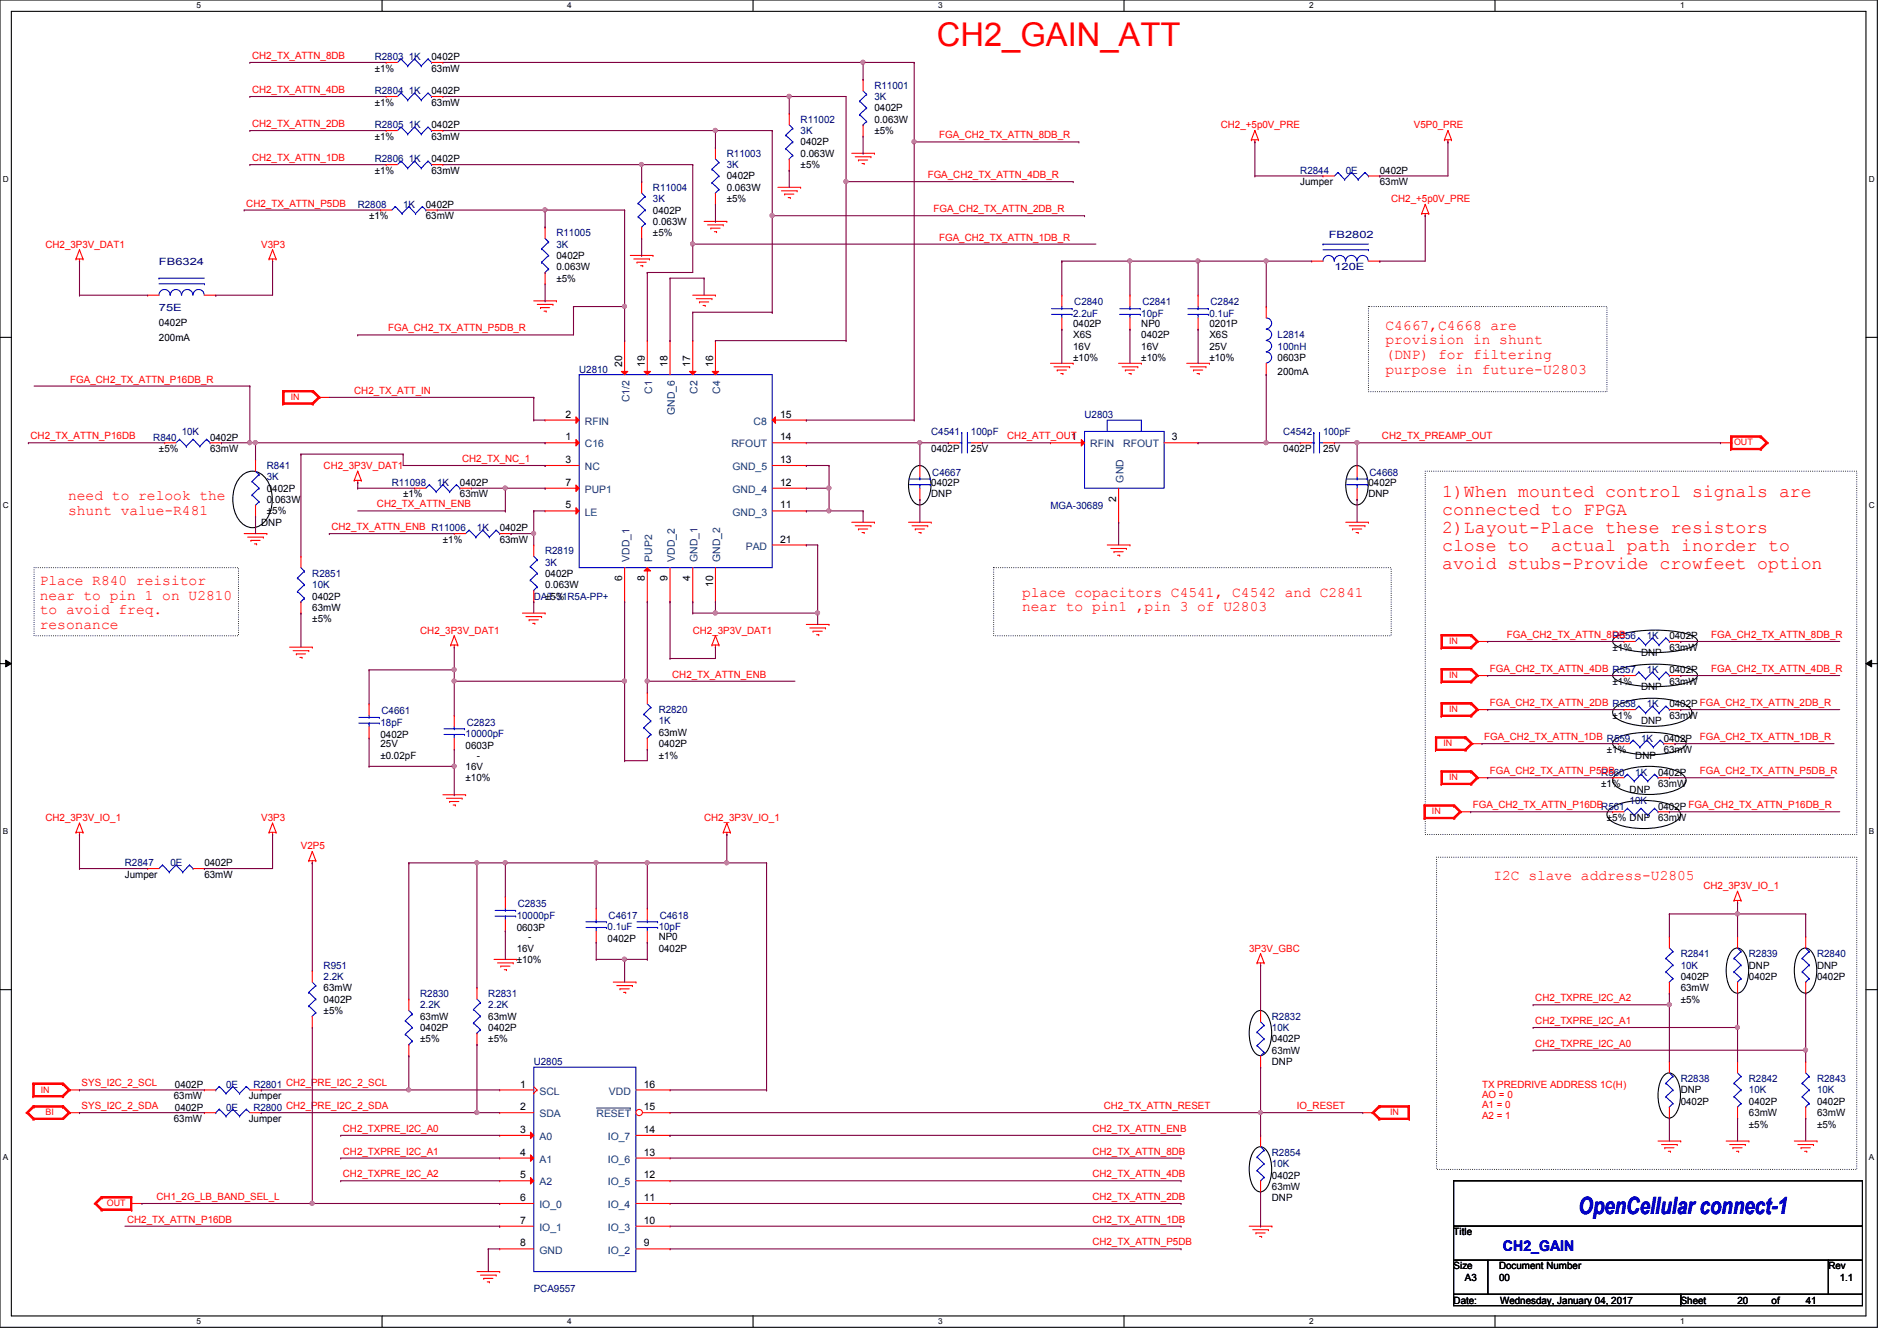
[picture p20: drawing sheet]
<svg xmlns="http://www.w3.org/2000/svg" width="297mm" height="210mm" viewBox="0 0 297 210" stroke-linecap="round" stroke-linejoin="round" font-family="sans-serif">
<defs><g id="words">
<text font-size="5.1" fill="#f00" x="146.7" y="7.3">CH2_GAIN_ATT</text>
<text font-size="3.7" fill="#00f" x="247.1" y="190.2">OpenCellular connect-1</text>
<g font-size="2.8" fill="#f00">
<text x="225.8" y="77.8">1)When mounted control signals are</text>
<text x="225.8" y="80.6">connected to FPGA</text>
<text x="225.8" y="83.5">2)Layout-Place these resistors</text>
<text x="225.8" y="86.3">close to</text>
<text x="225.8" y="89.2">avoid stubs-Provide crowfeet option</text>
<text x="242.8" y="86.3">actual path inorder to</text>
</g>
<g font-size="2.3" fill="#f00">
<text x="216.9" y="51.6">C4667,C4668 are</text>
<text x="216.9" y="53.9">provision in shunt</text>
<text x="216.9" y="56.2">(DNP) for filtering</text>
<text x="216.9" y="58.5">purpose in future-U2803</text>
<text x="10.7" y="78.3">need to relook the</text>
<text x="10.7" y="80.6">shunt value-R481</text>
<text x="6.2" y="91.7">Place R840 reisitor</text>
<text x="6.2" y="93.9">near to pin 1 on U2810</text>
<text x="160" y="93.4">place copacitors C4541, C4542 and C2841</text>
<text x="160" y="95.7">near to pin1 ,pin 3 of U2803</text>
<text x="6.2" y="96.2">to avoid freq.</text>
<text x="6.2" y="98.5">resonance</text>
<text x="233.8" y="137.9">I2C slave address-U2805</text>
</g>
<text font-size="2.3" fill="#00f" x="235.3" y="195.9">CH2_GAIN</text>
<g font-size="1.6" fill="#f00">
<text x="39.5" y="9.2">CH2_TX_ATTN_8DB</text>
<text x="39.5" y="14.6">CH2_TX_ATTN_4DB</text>
<text x="39.5" y="19.9">CH2_TX_ATTN_2DB</text>
<text x="147" y="21.7">FGA_CH2_TX_ATTN_8DB_R</text>
<text x="191.1" y="20.1">CH2_+5p0V_PRE</text>
<text x="221.4" y="20.1">V5P0_PRE</text>
<text x="39.5" y="25.2">CH2_TX_ATTN_1DB</text>
<text x="145.2" y="27.9">FGA_CH2_TX_ATTN_4DB_R</text>
<text x="38.6" y="32.3">CH2_TX_ATTN_P5DB</text>
<text x="146.1" y="33.2">FGA_CH2_TX_ATTN_2DB_R</text>
<text x="217.8" y="31.7">CH2_+5p0V_PRE</text>
<text x="7.1" y="38.8">CH2_3P3V_DAT1</text>
<text x="40.9" y="38.8">V3P3</text>
<text x="147" y="37.7">FGA_CH2_TX_ATTN_1DB_R</text>
<text x="60.8" y="51.9">FGA_CH2_TX_ATTN_P5DB_R</text>
<text x="11" y="59.9">FGA_CH2_TX_ATTN_P16DB_R</text>
<text x="55.5" y="61.7">CH2_TX_ATT_IN</text>
<text x="4.8" y="68.8">CH2_TX_ATTN_P16DB</text>
<text x="157.7" y="68.8">CH2_ATT_OUT</text>
<text x="216.4" y="68.8">CH2_TX_PREAMP_OUT</text>
<text x="50.7" y="73.4">CH2_3P3V_DAT1</text>
<text x="72.3" y="72.3">CH2_TX_NC_1</text>
<text x="51.9" y="83">CH2_TX_ATTN_ENB R11006</text>
<text x="59" y="79.5">CH2_TX_ATTN_ENB</text>
<text x="65.8" y="99.2">CH2_3P3V_DAT1</text>
<text x="108.5" y="99.2">CH2_3P3V_DAT1</text>
<text x="235.9" y="99.9">FGA_CH2_TX_ATTN_8DB</text>
<text x="267.9" y="99.9">FGA_CH2_TX_ATTN_8DB_R</text>
<text x="105.2" y="106.1">CH2_TX_ATTN_ENB</text>
<text x="233.3" y="105.2">FGA_CH2_TX_ATTN_4DB R557</text>
<text x="267.9" y="105.2">FGA_CH2_TX_ATTN_4DB_R</text>
<text x="233.3" y="110.6">FGA_CH2_TX_ATTN_2DB R558</text>
<text x="232.4" y="115.9">FGA_CH2_TX_ATTN_1DB R559</text>
<text x="266.1" y="115.9">FGA_CH2_TX_ATTN_1DB_R</text>
<text x="233.3" y="121.2">FGA_CH2_TX_ATTN_P5DB</text>
<text x="266.1" y="121.2">FGA_CH2_TX_ATTN_P5DB_R</text>
<text x="7.1" y="128.6">CH2_3P3V_IO_1</text>
<text x="40.9" y="128.6">V3P3</text>
<text x="110.2" y="128.6">CH2_3P3V_IO_1</text>
<text x="230.6" y="126.6">FGA_CH2_TX_ATTN_P16DBR561</text>
<text x="47.1" y="133">V2P5</text>
<text x="266.7" y="139.2">CH2_3P3V_IO_1</text>
<text x="195.6" y="149">3P3V_GBC</text>
<text x="240.4" y="156.8">CH2_TXPRE_I2C_A2</text>
<text x="240.4" y="160.4">CH2_TXPRE_I2C_A1</text>
<text x="240.4" y="163.9">CH2_TXPRE_I2C_A0</text>
<text x="12.8" y="170.1">SYS_I2C_2_SCL</text>
<text x="12.8" y="173.7">SYS_I2C_2_SDA</text>
<text x="172.8" y="173.7">CH2_TX_ATTN_RESET</text>
<text x="203" y="173.7">IO_RESET</text>
<text x="232" y="170.3">TX PREDRIVE ADDRESS 1C(H)</text>
<text x="232" y="172">AO = 0</text>
<text x="232" y="173.6">A1 = 0</text>
<text x="53.7" y="177.2">CH2_TXPRE_I2C_A0</text>
<text x="171" y="177.2">CH2_TX_ATTN_ENB</text>
<text x="232" y="175.2">A2 = 1</text>
<text x="53.7" y="180.8">CH2_TXPRE_I2C_A1</text>
<text x="53.7" y="184.4">CH2_TXPRE_I2C_A2</text>
<text x="171" y="180.8">CH2_TX_ATTN_8DB</text>
<text x="171" y="184.4">CH2_TX_ATTN_4DB</text>
<text x="19.9" y="191.5">CH2_TX_ATTN_P16DB</text>
<text x="24.5" y="187.9">CH1_2G_LB_BAND_SEL_L</text>
<text x="171" y="187.9">CH2_TX_ATTN_2DB</text>
<text x="171" y="191.5">CH2_TX_ATTN_1DB</text>
<text x="171" y="195">CH2_TX_ATTN_P5DB</text>
</g>
<g font-size="1.6" fill="#000080">
<text x="58.7" y="9.4">R2803 1K</text>
<text x="58.7" y="14.8">R2804 1K</text>
<text x="136.9" y="13.9">R11001</text>
<text x="136.9" y="15.7">3K</text>
<text x="58.7" y="20.1">R2805 1K</text>
<text x="125.3" y="19.2">R11002</text>
<text x="125.3" y="21">3K</text>
<text x="58.7" y="25.4">R2806 1K</text>
<text x="102.2" y="29.9">R11004</text>
<text x="113.8" y="24.6">R11003</text>
<text x="113.8" y="26.3">3K</text>
<text x="203.6" y="27.2">R2844</text>
<text x="210.7" y="27.2">0E</text>
<text x="56" y="32.6">R2808</text>
<text x="63.1" y="32.6">1K</text>
<text x="102.2" y="31.7">3K</text>
<text x="24.9" y="41.4">FB6324</text>
<text x="87.1" y="37">R11005</text>
<text x="87.1" y="38.8">3K</text>
<text x="208" y="37.3">FB2802</text>
<text x="168.2" y="47.8">C2840</text>
<text x="178.9" y="47.8">C2841</text>
<text x="189.5" y="47.8">C2842</text>
<text x="208.9" y="42.3">120E</text>
<text x="24.9" y="48.7">75E</text>
<text x="168" y="49.6">2.2uF</text>
<text x="178.7" y="49.6">10pF</text>
<text x="189.4" y="49.6">0.1uF</text>
<text x="200" y="53">L2814</text>
<text x="90.7" y="58.3">U2810</text>
<text x="200" y="54.8">100nH</text>
<text x="169.8" y="65.4">U2803</text>
<text x="24" y="69">R840</text>
<text x="28.4" y="68.1">10K</text>
<text x="145.8" y="68.1">C4541</text>
<text x="152" y="68.1">100pF</text>
<text x="200.9" y="68.1">C4542</text>
<text x="207.1" y="68.1">100pF</text>
<text x="41.8" y="73.4">R841</text>
<text x="41.8" y="75.2">3K</text>
<text x="61.3" y="76.1">R11098</text>
<text x="68.5" y="76.1">1K</text>
<text x="146" y="74.5">C4667</text>
<text x="214.4" y="74.5">C4668</text>
<text x="74.7" y="83.2">1K</text>
<text x="164.5" y="79.7">MGA-30689</text>
<text x="85.3" y="86.8">R2819</text>
<text x="85.3" y="88.6">3K</text>
<text x="48.9" y="90.3">R2851</text>
<text x="48.9" y="92.1">10K</text>
<text x="83.6" y="93.9">DAT-31R5A-PP+</text>
<text x="252.5" y="100.1">R556</text>
<text x="257.8" y="100.1">1K</text>
<text x="257.8" y="105.5">1K</text>
<text x="59.6" y="113.6">18pF</text>
<text x="59.7" y="111.8">C4661</text>
<text x="73.1" y="113.6">C2823</text>
<text x="103.1" y="111.7">R2820</text>
<text x="103.1" y="113.5">1K</text>
<text x="257.8" y="110.8">1K</text>
<text x="72.9" y="115.4">10000pF</text>
<text x="256.9" y="116.1">1K</text>
<text x="250.7" y="121.5">R560</text>
<text x="255.1" y="125.9">10K</text>
<text x="256" y="121.5">1K</text>
<text x="19.6" y="135.7">R2847</text>
<text x="26.7" y="135.7">0E</text>
<text x="80.9" y="143.8">10000pF</text>
<text x="81.1" y="142.1">C2835</text>
<text x="95.3" y="143.8">C4617</text>
<text x="103.3" y="143.8">C4618</text>
<text x="95.1" y="145.6">0.1uF</text>
<text x="103.1" y="145.6">10pF</text>
<text x="263.1" y="149.9">R2841</text>
<text x="273.8" y="149.9">R2839</text>
<text x="284.5" y="149.9">R2840</text>
<text x="50.7" y="151.7">R951</text>
<text x="50.7" y="153.5">2.2K</text>
<text x="263.1" y="151.7">10K</text>
<text x="65.8" y="156.1">R2830</text>
<text x="65.8" y="157.9">2.2K</text>
<text x="76.5" y="156.1">R2831</text>
<text x="76.5" y="157.9">2.2K</text>
<text x="199.1" y="159.7">R2832</text>
<text x="199.1" y="161.5">10K</text>
<text x="83.6" y="166.8">U2805</text>
<text x="35.4" y="170.3">0E</text>
<text x="35.4" y="173.9">0E</text>
<text x="39.7" y="170.3">R2801 CH2_PRE_I2C_2_SCL</text>
<text x="39.7" y="173.9">R2800 CH2_PRE_I2C_2_SDA</text>
<text x="263.1" y="169.5">R2838</text>
<text x="273.8" y="169.5">R2842</text>
<text x="273.8" y="171.2">10K</text>
<text x="284.5" y="169.5">R2843</text>
<text x="284.5" y="171.2">10K</text>
<text x="199.1" y="181">R2854</text>
<text x="199.1" y="182.8">10K</text>
<text x="83.6" y="202.4">PCA9557</text>
</g>
<g font-size="1.6">
<text x="58.7" y="11.2">±1%</text>
<text x="67.6" y="9.4">0402P</text>
<text x="67.6" y="11.2">63mW</text>
<text x="58.7" y="16.6">±1%</text>
<text x="67.6" y="14.8">0402P</text>
<text x="67.6" y="16.6">63mW</text>
<text x="136.9" y="17.4">0402P</text>
<text x="58.7" y="21.9">±1%</text>
<text x="67.6" y="20.1">0402P</text>
<text x="67.6" y="21.9">63mW</text>
<text x="125.3" y="22.8">0402P</text>
<text x="136.9" y="19.2">0.063W</text>
<text x="136.9" y="21">±5%</text>
<text x="58.7" y="27.2">±1%</text>
<text x="67.6" y="25.4">0402P</text>
<text x="67.6" y="27.2">63mW</text>
<text x="113.8" y="28.1">0402P</text>
<text x="113.8" y="29.9">0.063W</text>
<text x="125.3" y="24.6">0.063W</text>
<text x="125.3" y="26.3">±5%</text>
<text x="203.6" y="29">Jumper</text>
<text x="216" y="27.2">0402P</text>
<text x="216" y="29">63mW</text>
<text x="57.8" y="34.3">±1%</text>
<text x="66.7" y="32.6">0402P</text>
<text x="66.7" y="34.3">63mW</text>
<text x="102.2" y="33.4">0402P</text>
<text x="102.2" y="35.2">0.063W</text>
<text x="113.8" y="31.7">±5%</text>
<text x="87.1" y="40.6">0402P</text>
<text x="102.2" y="37">±5%</text>
<text x="87.1" y="42.3">0.063W</text>
<text x="87.1" y="44.1">±5%</text>
<text x="24.9" y="51.1">0402P</text>
<text x="24.9" y="53.3">200mA</text>
<text x="168" y="51.2">0402P</text>
<text x="168" y="53">X6S</text>
<text x="178.7" y="53">0402P</text>
<text x="178.7" y="51.2">NP0</text>
<text x="189.4" y="51.2">0201P</text>
<text x="189.4" y="53">X6S</text>
<text x="97.4" y="57.4" transform="rotate(-90 97.4 57.4)">20</text>
<text x="101" y="57.4" transform="rotate(-90 101 57.4)">19</text>
<text x="104.5" y="57.4" transform="rotate(-90 104.5 57.4)">18</text>
<text x="108.1" y="57.4" transform="rotate(-90 108.1 57.4)">17</text>
<text x="111.6" y="57.4" transform="rotate(-90 111.6 57.4)">16</text>
<text x="168" y="56.6">±10%</text>
<text x="168" y="54.8">16V</text>
<text x="178.7" y="56.6">±10%</text>
<text x="178.7" y="54.8">16V</text>
<text x="189.4" y="56.6">±10%</text>
<text x="189.4" y="54.8">25V</text>
<text x="200" y="58.7">200mA</text>
<text x="200" y="56.6">0603P</text>
<text x="88.6" y="65.4">2</text>
<text x="122.1" y="65.4">15</text>
<text x="24.9" y="70.8">±5%</text>
<text x="32.9" y="69">0402P</text>
<text x="32.9" y="70.8">63mW</text>
<text x="88.6" y="69">1</text>
<text x="122.1" y="69">14</text>
<text x="145.8" y="70.8">0402P</text>
<text x="152" y="70.8">25V</text>
<text x="167.7" y="69">1</text>
<text x="183.5" y="69">3</text>
<text x="200.9" y="70.8">0402P</text>
<text x="207.1" y="70.8">25V</text>
<text x="41.8" y="77">0402P</text>
<text x="63.1" y="77.9">±1%</text>
<text x="72" y="76.1">0402P</text>
<text x="72" y="77.9">63mW</text>
<text x="88.6" y="72.5">3</text>
<text x="88.6" y="76.1">7</text>
<text x="122.1" y="76.1">12</text>
<text x="122.1" y="72.5">13</text>
<text x="145.8" y="76.1">0402P</text>
<text x="145.8" y="77.9">DNP</text>
<text x="214.2" y="76.1">0402P</text>
<text x="214.2" y="77.9">DNP</text>
<text x="40.9" y="82.3">DNP</text>
<text x="41.8" y="78.8">0.063W</text>
<text x="41.8" y="80.6">±5%</text>
<text x="78.2" y="83.2">0402P</text>
<text x="88.6" y="79.6">5</text>
<text x="122.1" y="79.6">11</text>
<text x="174.8" y="78.6" transform="rotate(-90 174.8 78.6)">2</text>
<text x="69.3" y="85">±1%</text>
<text x="78.2" y="85">63mW</text>
<text x="122.1" y="85">21</text>
<text x="48.9" y="93.9">0402P</text>
<text x="48.9" y="95.7">63mW</text>
<text x="85.3" y="90.3">0402P</text>
<text x="85.3" y="92.1">0.063W</text>
<text x="85.3" y="93.9">±5%</text>
<text x="97.4" y="91" transform="rotate(-90 97.4 91)">6</text>
<text x="101" y="91" transform="rotate(-90 101 91)">8</text>
<text x="104.5" y="91" transform="rotate(-90 104.5 91)">9</text>
<text x="108.1" y="91" transform="rotate(-90 108.1 91)">4</text>
<text x="111.6" y="91.9" transform="rotate(-90 111.6 91.9)">10</text>
<text x="48.9" y="97.5">±5%</text>
<text x="252.5" y="101.9">±1%</text>
<text x="261.4" y="100.1">0402P</text>
<text x="261.4" y="101.9">63mW</text>
<text x="252.5" y="107.2">±1%</text>
<text x="256.9" y="102.8">DNP</text>
<text x="261.4" y="105.5">0402P</text>
<text x="261.4" y="107.2">63mW</text>
<text x="252.5" y="112.6">±1%</text>
<text x="256.9" y="108.1">DNP</text>
<text x="256.9" y="113.5">DNP</text>
<text x="261.4" y="110.8">0402P FGA_CH2_TX_ATTN_2DB_R</text>
<text x="261.4" y="112.6">63mW</text>
<text x="59.6" y="115.6">0402P</text>
<text x="59.6" y="117">25V</text>
<text x="59.6" y="118.8">±0.02pF</text>
<text x="72.9" y="117.3">0603P</text>
<text x="74.7" y="118.8">-</text>
<text x="103.1" y="117">0402P</text>
<text x="103.1" y="115.2">63mW</text>
<text x="103.1" y="118.8">±1%</text>
<text x="251.6" y="117.9">±1%</text>
<text x="256" y="118.8">DNP</text>
<text x="260.5" y="116.1">0402P</text>
<text x="260.5" y="117.9">63mW</text>
<text x="72.9" y="122.3">±10%</text>
<text x="72.9" y="120.6">16V</text>
<text x="250.7" y="123.2">±1%</text>
<text x="255.1" y="124.1">DNP</text>
<text x="259.6" y="121.5">0402P</text>
<text x="259.6" y="123.2">63mW</text>
<text x="251.6" y="128.6">±5% DNP</text>
<text x="259.6" y="126.8">0402P FGA_CH2_TX_ATTN_P16DB_R</text>
<text x="259.6" y="128.6">63mW</text>
<text x="19.6" y="137.5">Jumper</text>
<text x="32" y="135.7">0402P</text>
<text x="32" y="137.5">63mW</text>
<text x="80.9" y="145.8">0603P</text>
<text x="80.9" y="149">16V</text>
<text x="82.7" y="147.2">-</text>
<text x="95.1" y="147.6">0402P</text>
<text x="103.1" y="149">0402P</text>
<text x="103.1" y="147.2">NP0</text>
<text x="50.7" y="155.2">63mW</text>
<text x="80.9" y="150.8">±10%</text>
<text x="263.1" y="153.5">0402P</text>
<text x="263.1" y="155.2">63mW</text>
<text x="273.8" y="151.7">DNP</text>
<text x="273.8" y="153.5">0402P</text>
<text x="284.5" y="151.7">DNP</text>
<text x="284.5" y="153.5">0402P</text>
<text x="50.7" y="158.8">±5%</text>
<text x="50.7" y="157">0402P</text>
<text x="65.8" y="161.5">0402P</text>
<text x="65.8" y="159.7">63mW</text>
<text x="76.5" y="161.5">0402P</text>
<text x="76.5" y="159.7">63mW</text>
<text x="263.1" y="157">±5%</text>
<text x="65.8" y="163.2">±5%</text>
<text x="76.5" y="163.2">±5%</text>
<text x="199.1" y="163.2">0402P</text>
<text x="199.1" y="165">63mW</text>
<text x="199.1" y="166.8">DNP</text>
<text x="27.2" y="172.1">63mW</text>
<text x="27.4" y="170.3">0402P</text>
<text x="27.4" y="173.9">0402P</text>
<text x="38.9" y="172.1">Jumper</text>
<text x="81.4" y="170.3">1</text>
<text x="81.4" y="173.9">2</text>
<text x="100.8" y="170.3">16</text>
<text x="100.8" y="173.9">15</text>
<text x="263.1" y="171.2">DNP</text>
<text x="263.1" y="173">0402P</text>
<text x="273.8" y="173">0402P</text>
<text x="284.5" y="173">0402P</text>
<text x="27.2" y="175.7">63mW</text>
<text x="38.9" y="175.7">Jumper</text>
<text x="81.4" y="177.4">3</text>
<text x="100.8" y="177.4">14</text>
<text x="273.8" y="174.8">63mW</text>
<text x="273.8" y="176.6">±5%</text>
<text x="284.5" y="174.8">63mW</text>
<text x="284.5" y="176.6">±5%</text>
<text x="81.4" y="181">4</text>
<text x="81.4" y="184.5">5</text>
<text x="100.8" y="184.5">12</text>
<text x="100.8" y="181">13</text>
<text x="199.1" y="184.6">0402P</text>
<text x="81.4" y="188.1">6</text>
<text x="81.4" y="191.6">7</text>
<text x="100.8" y="191.6">10</text>
<text x="100.8" y="188.1">11</text>
<text x="199.1" y="186.4">63mW</text>
<text x="199.1" y="188.1">DNP</text>
<text x="81.4" y="195.2">8</text>
<text x="100.8" y="195.2">9</text>
<text x="227.6" y="193.5">Title</text>
<text x="227.6" y="198.8">Size</text>
<text x="229.4" y="200.6">A3</text>
<text x="234.7" y="198.8">Document Number</text>
<text x="234.7" y="200.6">00</text>
<text x="286.3" y="198.8">Rev</text>
<text x="288" y="200.6">1.1</text>
<text x="227.6" y="204.1">Date:</text>
<text x="234.9" y="204.1">Wednesday, January 04, 2017</text>
<text x="263.1" y="204.1">Sheet</text>
<text x="272" y="204.1">20</text>
<text x="277.4" y="204.1">of</text>
<text x="282.7" y="204.1">41</text>
</g>
<g font-size="1.6" fill="#004080">
<text x="98.6" y="63" transform="rotate(-90 98.6 63)">C1/2</text>
<text x="102.1" y="61.6" transform="rotate(-90 102.1 61.6)">C1</text>
<text x="105.7" y="65" transform="rotate(-90 105.7 65)">GND_6</text>
<text x="109.2" y="61.6" transform="rotate(-90 109.2 61.6)">C2</text>
<text x="112.8" y="61.6" transform="rotate(-90 112.8 61.6)">C4</text>
<text x="91.6" y="70.1">C16</text>
<text x="91.6" y="66.5">RFIN</text>
<text x="114.5" y="70.1">RFOUT</text>
<text x="118" y="66.5">C8</text>
<text x="170.7" y="70.1">RFIN</text>
<text x="175.9" y="70.1">RFOUT</text>
<text x="91.6" y="73.6">NC</text>
<text x="91.6" y="77.2">PUP1</text>
<text x="114.7" y="77.2">GND_4</text>
<text x="114.7" y="73.6">GND_5</text>
<text x="175.9" y="75.6" transform="rotate(-90 175.9 75.6)">GND</text>
<text x="91.6" y="80.7">LE</text>
<text x="114.7" y="80.7">GND_3</text>
<text x="98.6" y="88" transform="rotate(-90 98.6 88)">VDD_1</text>
<text x="102.1" y="88" transform="rotate(-90 102.1 88)">PUP2</text>
<text x="105.7" y="88" transform="rotate(-90 105.7 88)">VDD_2</text>
<text x="109.2" y="88" transform="rotate(-90 109.2 88)">GND_1</text>
<text x="112.8" y="88" transform="rotate(-90 112.8 88)">GND_2</text>
<text x="116.8" y="86.1">PAD</text>
<text x="84.5" y="171.4">SCL</text>
<text x="95.3" y="171.4">VDD</text>
<text x="84.5" y="175">SDA</text>
<text x="84.5" y="178.5">A0</text>
<text x="93.4" y="175">RESET</text>
<text x="95.2" y="178.5">IO_7</text>
<text x="84.5" y="182.1">A1</text>
<text x="84.5" y="185.6">A2</text>
<text x="95.2" y="185.6">IO_5</text>
<text x="95.2" y="182.1">IO_6</text>
<text x="84.5" y="189.2">IO_0</text>
<text x="95.2" y="189.2">IO_4</text>
<text x="84.5" y="192.7">IO_1</text>
<text x="84.5" y="196.3">GND</text>
<text x="95.2" y="196.3">IO_2</text>
<text x="95.2" y="192.7">IO_3</text>
</g>
<g font-size="1.4" fill="#f00">
<text x="45.5" y="62.7">IN</text>
<text x="271.5" y="69.8">OUT</text>
<text x="226.9" y="100.9">IN</text>
<text x="226.9" y="106.2">IN</text>
<text x="226.9" y="111.5">IN</text>
<text x="226" y="116.9">IN</text>
<text x="226.9" y="122.2">IN</text>
<text x="224.2" y="127.6">IN</text>
<text x="6.4" y="171.1">IN</text>
<text x="7.1" y="174.7">BI</text>
<text x="217.6" y="174.7">IN</text>
<text x="16.7" y="188.9">OUT</text>
</g>
<g font-size="1.3">
<text x="30.8" y="1.3">5</text>
<text x="88.8" y="1.3">4</text>
<text x="146.9" y="1.3">3</text>
<text x="205" y="1.3">2</text>
<text x="263.1" y="1.3">1</text>
<text x=".5" y="28.4">D</text>
<text x="292.6" y="28.4">D</text>
<text x=".5" y="79.5">C</text>
<text x="292.6" y="79.5">C</text>
<text x=".5" y="130.6">B</text>
<text x="292.6" y="130.6">B</text>
<text x=".5" y="181.7">A</text>
<text x="292.6" y="181.7">A</text>
<text x="30.8" y="207.4">5</text>
<text x="88.8" y="207.4">4</text>
<text x="146.9" y="207.4">3</text>
<text x="205" y="207.4">2</text>
<text x="263.1" y="207.4">1</text>
</g>
</g></defs>
<path d="M0 0h293.9v207.9h-293.9zM1.8 1.8h290.3v204.3h-290.3z" fill="none" stroke="#000" stroke-width=".17"/>
<g fill="#fff">
<path d="M30.8 .2h.7v1.4h-.7z"/>
<path d="M30.8 206.2h.7v1.4h-.7z"/>
</g>
<path d="M59.8 0v1.8M59.8 206.1v1.8" fill="none" stroke="#000" stroke-width=".17"/>
<g fill="#fff">
<path d="M88.8 .2h.7v1.4h-.7z"/>
<path d="M88.8 206.2h.7v1.4h-.7z"/>
</g>
<path d="M117.9 0v1.8M117.9 206.1v1.8" fill="none" stroke="#000" stroke-width=".17"/>
<g fill="#fff">
<path d="M146.9 .2h.7v1.4h-.7z"/>
<path d="M146.9 206.2h.7v1.4h-.7z"/>
</g>
<path d="M176 0v1.8M176 206.1v1.8" fill="none" stroke="#000" stroke-width=".17"/>
<g fill="#fff">
<path d="M205 .2h.7v1.4h-.7z"/>
<path d="M205 206.2h.7v1.4h-.7z"/>
</g>
<path d="M234.1 0v1.8M234.1 206.1v1.8" fill="none" stroke="#000" stroke-width=".17"/>
<g fill="#fff">
<path d="M263.1 .2h.6v1.4h-.6z"/>
<path d="M263.1 206.2h.6v1.4h-.6z"/>
<path d="M.5 27.3h.9v1.4h-.9z"/>
<path d="M292.6 27.3h.9v1.4h-.9z"/>
<path d="M.5 78.4h.9v1.4h-.9z"/>
<path d="M292.6 78.4h.9v1.4h-.9z"/>
</g>
<path d="M0 52.8h1.8M292.1 52.8h1.8" fill="none" stroke="#000" stroke-width=".17"/>
<g fill="#fff">
<path d="M.5 129.5h.8v1.4h-.8z"/>
<path d="M292.6 129.5h.8v1.4h-.8z"/>
</g>
<path d="M0 103.9h1.8M292.1 103.9h1.8" fill="none" stroke="#000" stroke-width=".17"/>
<path d="M.9 103.4l.9 .5-.9 .5zM292.1 103.9l.9-.5v1z" fill="#000"/>
<path d="M.9 103.4l.9 .5-.9 .5zM292.1 103.9l.9-.5v1z" fill="none" stroke="#000" stroke-width=".16"/>
<g fill="#fff">
<path d="M.5 180.5h.8v1.4h-.8z"/>
<path d="M292.6 180.5h.8v1.4h-.8z"/>
</g>
<g fill="none" stroke="#000" stroke-width=".17">
<path d="M37.8 74.5a2.46 2.46 0 0 1 3.9 .6 5.7 5.7 0 0 1-.4 6.8 2.43 2.43 0 0 1-4-.6 5.8 5.8 0 0 1 .5-6.8zM143.2 73.2a1.36 1.36 0 0 1 2.2 .8 4.5 4.5 0 0 1-.6 4.8 1.18 1.18 0 0 1-1.9-.4 4.6 4.6 0 0 1 .3-5.2zM211.7 73.2a1.36 1.36 0 0 1 2.1 .8 4.5 4.5 0 0 1-.6 4.8 1.18 1.18 0 0 1-1.9-.4 4.6 4.6 0 0 1 .4-5.2zM252.6 100.1a6.9 6.9 0 0 1 4.2-1.3 19 19 0 0 1 8.1 .7l.8 .6 .1 .3a1.87 1.87 0 0 1-1.6 1.2 19.7 19.7 0 0 1-10.8-.3l-.8-.6-.1-.3zM252.6 105.4a6.9 6.9 0 0 1 4.2-1.3 19 19 0 0 1 8.1 .8l.8 .5 .1 .3a1.87 1.87 0 0 1-1.6 1.2 19.7 19.7 0 0 1-10.8-.3l-.8-.5-.1-.4zM252.6 116.1a4 4 0 0 1 2.4-1.1 15.8 15.8 0 0 1 8 .4l.9 .7 .1 .3a1.98 1.98 0 0 1-1.7 1.3 15.4 15.4 0 0 1-8.9-.3l-.8-.6-.1-.4zM252.9 110.8a8.2 8.2 0 0 1 4.6-1.4 12.9 12.9 0 0 1 6.5 1 1.15 1.15 0 0 1 .9 1.1 1.15 1.15 0 0 1-.9 1.1 13.5 13.5 0 0 1-10.7 0 1.11 1.11 0 0 1-.4-1.8zM251.9 126.8a7.2 7.2 0 0 1 4.4-1.4 11.2 11.2 0 0 1 6 1 1.17 1.17 0 0 1 .8 1.1 1.17 1.17 0 0 1-.8 1.1 11.8 11.8 0 0 1-9.9 0 1.14 1.14 0 0 1-.5-1.8zM252.8 121.4a7.2 7.2 0 0 1 4.4-1.3 11.2 11.2 0 0 1 6 1 1.17 1.17 0 0 1 .8 1.1 1.17 1.17 0 0 1-.8 1.1 11.8 11.8 0 0 1-9.9 0 1.14 1.14 0 0 1-.5-1.9zM0 155h1.8M196.5 158.6a1.12 1.12 0 0 1 1.9 .4 5.8 5.8 0 0 1-.3 5.9 1.1 1.1 0 0 1-1.9-.4 5.9 5.9 0 0 1 .3-5.9zM271.2 148.8a1.12 1.12 0 0 1 1.9 .4 5.8 5.8 0 0 1-.3 6 1.1 1.1 0 0 1-1.9-.5 5.9 5.9 0 0 1 .3-5.9z"/>
<path d="M281.9 148.8a1.12 1.12 0 0 1 1.9 .4 5.8 5.8 0 0 1-.4 6 1.1 1.1 0 0 1-1.8-.5 5.9 5.9 0 0 1 .3-5.9zM292.1 155h1.8M196.5 179.9a1.12 1.12 0 0 1 1.9 .4 5.8 5.8 0 0 1-.3 6 1.1 1.1 0 0 1-1.9-.4 5.9 5.9 0 0 1 .3-6zM260.6 168.4a1.12 1.12 0 0 1 1.8 .4 5.8 5.8 0 0 1-.3 5.9 1.1 1.1 0 0 1-1.9-.4 5.9 5.9 0 0 1 .4-5.9zM227.6 184.9h64v7.1h-64zM227.6 192h64v5.4h-64zM227.6 197.4h5.3v5.3h-5.3zM232.9 197.4h53.4v5.3h-53.4zM286.3 197.4h5.3v5.3h-5.3zM227.6 202.7h35.5v1.8h-35.5zM263.1 202.7h28.5v1.8h-28.5z"/>
</g>
<path d="M214.2 48h37.4v13.3h-37.4zM223.1 73.8h67.6v56.9h-67.6zM5.3 88.9h32v10.7h-32zM155.6 88.9h62.2v10.7h-62.2zM224.9 134.2h65.8v48.9h-65.8z" fill="none" stroke="#000" stroke-width=".17" stroke-dasharray="0 .3"/>
<g fill="none" stroke="#f00" stroke-width=".17">
<path d="M60.5 9.8h.1M60.5 9.8h1.7M67.6 9.8h1.7M69.3 9.8h.1M135.1 12.4h.1M135.1 12.4v1.8M135.1 19.6v1.7M12.4 39.1h.1M12.4 39.1l-.5 1.5M12.4 39.1l.6 1.5M42.7 39.1h.1M42.7 39.1l-.6 1.5"/>
<path d="M42.7 39.1l.5 1.5M59.6 32.9h.1M59.6 32.9h1.7M66.7 32.9h1.8M68.5 32.9h.1M100.5 28.4h.1M100.5 37.3h.1M100.5 28.4v1.8M100.5 35.6v1.7M110.2 34.7h3.6M110.8 35.2h2.4M111.3 35.7h.1"/>
<path d="M111.3 35.7h1.4M111.8 36.3h.4M112.2 36.3h.1M113.2 35.2h.1M113.8 34.7h.1M121.8 29.3h3.5M122.3 29.9h2.5M122.9 30.4h.1M122.9 30.4h1.4M123.4 30.9h.3M123.7 30.9h.1M124.8 29.9h.1"/>
<path d="M125.3 29.3h.1M133.3 24h3.6M133.9 24.6h2.5M134.4 25.1h.1M134.4 25.1h1.4M135 25.6h.3M135.1 21.3h.1M135.3 25.6h.1M136.4 24.6h.1M136.9 24h.1M195.9 21.9h.1M195.9 21.9h1.1"/>
<path d="M196.5 22.2h.1M196.5 20.4h.1M196.5 21.9v.3M196.5 20.4l-.6 1.5M196.5 20.4l.5 1.5M197 21.9h.1M222.6 33.4h.1M222.6 33.4h1.1M223.1 33.8h.1M223.1 32h.1M223.1 33.4v.4M223.1 32l-.5 1.4"/>
<path d="M223.1 32l.6 1.4M223.7 33.4h.1M226.1 21.9h.1M226.1 21.9h1.1M226.7 22.2h.1M226.7 20.4h.1M226.7 21.9v.3M226.7 20.4l-.6 1.5M226.7 20.4l.5 1.5M227.2 21.9h.1M11.9 40.6h.1M11.9 40.6h1.1"/>
<path d="M12.4 40.9h.1M12.4 40.6v.3M13 40.6h.1M23.1 46.2h.1M23.1 46.2h1.8M32 46.2h1.8M33.8 46.2h.1M42.1 40.6h.1M42.1 40.6h1.1M42.7 40.9h.1M42.7 40.6v.3M43.2 40.6h.1"/>
<path d="M83.6 47.1h3.5M84.1 47.7h2.5M84.6 48.2h.1M84.6 48.2h1.5M85.2 48.7h.3M85.5 48.7h.1M86.6 47.7h.1M87.1 47.1h.1M98.7 40h3.5M99.2 40.6h2.5M99.7 41.1h.1M99.7 41.1h1.5"/>
<path d="M100.3 41.6h.3M100.6 41.6h.1M101.7 40.6h.1M102.2 40h.1M108.5 46.2h3.5M109 46.8h2.5M109.5 47.3h.1M109.5 47.3h1.5M110.1 47.8h.3M110.4 47.8h.1M111.5 46.8h.1M112 46.2h.1"/>
<path d="M164.5 56.9h3.5M165 57.4h2.5M165.5 58h.1M165.5 58h1.5M166.1 58.5h.3M166.4 58.5h.1M167.5 57.4h.1M168 56.9h.1M175.1 56.9h3.6M175.7 57.4h2.4M176.2 58h.1M176.2 58h1.4"/>
<path d="M176.7 58.5h.4M176.9 46.2h.1M176.9 51.6h.1M176.9 46.2v1.8M176.9 49.8v1.8M177.1 58.5h.1M178.1 57.4h.1M178.7 56.9h.1M185.8 56.9h3.6M186.4 57.4h2.4M186.9 58h.1M186.9 58h1.4"/>
<path d="M187.4 58.5h.3M187.7 58.5h.1M188.8 57.4h.1M189.4 56.9h.1M25.8 69.3h.1M25.8 69.3h1.8M32.9 69.3h1.8M34.7 69.3h.1M44.3 61.2h.1M44.3 63.3h.1M44.3 61.2h4.8M44.3 61.2v2.1"/>
<path d="M44.3 63.3h4.8M44.4 61.3h.1M44.4 63.1h.1M44.4 61.3h4.5M44.4 61.3v1.8M44.4 63.1h4.5M48.9 61.3h.1M48.9 63.1h.1M48.9 61.2h.1M48.9 63.3h.1M48.9 61.3l.9 .9M48.9 61.3l1.1 .9"/>
<path d="M48.9 61.2l1.1 1M49.1 61.2h.1M49.1 63.3h.1M49.1 61.2l1 1M49.8 62.2h.1M49.8 62.2h1.8M49.8 62.2l-.9 .9M50 62.2h.1M50 62.2l-1.1 1.1M50 62.2l-1.1 .9M50.1 62.2h.1M50.1 62.2l-1 1.1"/>
<path d="M55.5 75.2h.1M55.5 75.2h1.1M56 75.6h.1M56 73.8h.1M56 75.2v.4M56 73.8l-.5 1.4M56 73.8l.6 1.4M56.6 75.2h.1M144 72.9h.1M144 78.2h.1M144 72.9v1.8M144 76.5v1.7"/>
<path d="M148.5 69.3h.1M148.5 69.3h1.7M152 69.3h1.8M153.8 69.3h.1M212.5 72.9h.1M212.5 78.2h.1M212.5 72.9v1.8M212.5 76.5v1.7M269.4 69.3h1.7M271 68.3h.1M271 70.4h.1M271 68.3h4.8"/>
<path d="M271 68.3v2.1M271 70.4h4.8M271.1 69.3h.1M271.1 68.5h.1M271.1 70.2h.1M271.1 68.5h4.5M271.1 68.5v1.7M271.1 70.2h4.5M275.6 68.5h.1M275.6 68.3h.1M275.6 70.4h.1M275.6 70.2h.1"/>
<path d="M275.6 68.5l.9 .8M275.6 68.5l1 .8M275.6 68.3l1 1M275.8 68.3h.1M275.8 70.4h.1M275.8 68.3l1 1M276.5 69.3h.1M276.5 69.3l-.9 .9M276.6 69.3h.1M276.6 69.3l-1 .9M276.6 69.3l-1 1.1M276.8 69.3h.1"/>
<path d="M276.8 69.3l-1 1.1M38.2 83.6h3.6M38.8 84.1h2.4M39.3 84.6h.1M39.3 84.6h1.4M39.8 85.2h.4M40.2 85.2h.1M41.2 84.1h.1M41.8 83.6h.1M47.1 87.1h.1M47.1 96h.1M47.1 87.1v1.8"/>
<path d="M47.1 94.2v1.8M71.1 99.6h.1M71.1 99.6l-.5 1.4M71.1 99.6l.6 1.4M81.8 96h3.5M82.3 96.6h2.5M82.8 97.1h.1M82.8 97.1h1.5M83.4 97.6h.3M83.7 97.6h.1M84.8 96.6h.1M85.3 96h.1"/>
<path d="M112 99.6h.1M112 99.6l-.5 1.4M112 99.6l.6 1.4M126.2 97.8h3.6M126.8 98.3h2.4M127.3 98.8h.1M127.3 98.8h1.4M127.8 99.4h.4M128.2 99.4h.1M129.2 98.3h.1M129.8 97.8h.1M133.3 81.8h3.6"/>
<path d="M133.9 82.3h2.5M134.4 82.8h.1M134.4 82.8h1.4M135 83.4h.3M135.3 83.4h.1M136.4 82.3h.1M136.9 81.8h.1M142.2 81.8h3.6M142.8 82.3h2.4M143.3 82.8h.1M143.3 82.8h1.4M143.8 83.4h.4"/>
<path d="M144.2 83.4h.1M145.2 82.3h.1M145.8 81.8h.1M173.4 85.3h3.5M173.9 85.9h2.5M174.4 86.4h.1M174.4 86.4h1.5M175 87h.3M175.3 87h.1M176.4 85.9h.1M176.9 85.3h.1M210.7 81.8h3.5"/>
<path d="M211.2 82.3h2.5M211.8 82.8h.1M211.8 82.8h1.4M212.3 83.4h.3M212.6 83.4h.1M213.7 82.3h.1M214.2 81.8h.1M225.6 99.4h.1M225.6 99.4h4.8M225.6 99.4v2.1M225.8 99.6h.1M225.8 99.6h4.5"/>
<path d="M225.8 99.6v1.7M230.3 99.6h.1M230.3 99.4h.1M230.3 99.6l.8 .9M230.3 99.6l1 .9M230.3 99.4l1 1.1M230.4 99.4h.1M230.4 99.4l1.1 1.1M45.3 101.3h3.6M45.9 101.9h2.4M46.4 102.4h.1M46.4 102.4h1.4"/>
<path d="M46.9 103h.4M47.3 103h.1M48.3 101.9h.1M48.9 101.3h.1M70.6 101h.1M70.6 101h1.1M71.1 101.3h.1M71.1 112h.1M71.1 117.3h.1M71.1 101v.3M71.1 112v1.8M71.1 115.6v1.7"/>
<path d="M71.7 101h.1M111.5 101h.1M111.5 101h1.1M112 101.3h.1M112 101v.3M112.6 101h.1M224.7 115.4h.1M224.7 117.5h.1M224.7 115.4h4.8M224.7 115.4v2.1M224.7 117.5h4.8M224.9 115.6h.1"/>
<path d="M224.9 117.3h.1M224.9 115.6h4.5M224.9 115.6v1.7M224.9 117.3h4.5M225.6 101.5h.1M225.6 104.7h.1M225.6 106.8h.1M225.6 110.1h.1M225.6 112.2h.1M225.6 104.7v2.1M225.6 110.1v2.1M225.6 101.5h4.8"/>
<path d="M225.6 104.7h4.8M225.6 106.8h4.8M225.6 110.1h4.8M225.6 112.2h4.8M225.8 101.3h.1M225.8 104.9h.1M225.8 106.7h.1M225.8 110.2h.1M225.8 112h.1M225.8 101.3h4.5M225.8 104.9v1.8M225.8 110.2v1.8"/>
<path d="M225.8 104.9h4.5M225.8 106.7h4.5M225.8 110.2h4.5M225.8 112h4.5M229.4 115.6h.1M229.4 117.3h.1M229.4 115.4h.1M229.4 117.5h.1M229.4 115.6l.9 .9M229.4 115.6l1 .9M229.4 115.4l1 1.1M229.5 115.4h.1"/>
<path d="M229.5 117.5h.1M229.5 115.4l1.1 1.1M230.3 101.3h.1M230.3 101.5h.1M230.3 104.9h.1M230.3 106.7h.1M230.3 104.7h.1M230.3 106.8h.1M230.3 110.2h.1M230.3 112h.1M230.3 110.1h.1M230.3 112.2h.1"/>
<path d="M230.3 116.5h.1M230.3 104.9l.8 .9M230.3 104.9l1 .9M230.3 104.7l1 1.1M230.3 110.2l.8 .9M230.3 110.2l1 .9M230.3 110.1l1 1M230.3 116.5h1.7M230.3 116.5l-.9 .8M230.4 101.5h.1M230.4 104.7h.1M230.4 106.8h.1"/>
<path d="M230.4 110.1h.1M230.4 112.2h.1M230.4 116.5h.1M230.4 104.7l1.1 1.1M230.4 110.1l1.1 1M230.4 116.5l-1 1M230.4 116.5l-1 .8M230.6 116.5h.1M230.6 116.5l-1.1 1M231.1 100.5h.1M231.1 105.8h.1M231.1 111.1h.1"/>
<path d="M231.1 100.5h1.8M231.1 100.5l-.8 .8M231.1 105.8h1.8M231.1 105.8l-.8 .9M231.1 111.1h1.8M231.1 111.1l-.8 .9M231.3 100.5h.1M231.3 105.8h.1M231.3 111.1h.1M231.3 100.5l-1 1M231.3 100.5l-1 .8M231.3 105.8l-1 1"/>
<path d="M231.3 105.8l-1 .9M231.3 111.1l-1 1.1M231.3 111.1l-1 .9M231.5 100.5h.1M231.5 105.8h.1M231.5 111.1h.1M231.5 100.5l-1.1 1M231.5 105.8l-1.1 1M231.5 111.1l-1.1 1.1M253.4 116.5h.1M253.4 116.5h1.7M260.5 116.5h1.8"/>
<path d="M262.3 116.5h.1M11.9 130.3h.1M11.9 130.3h1.1M12.4 130.7h.1M12.4 128.9h.1M12.4 130.3v.4M12.4 128.9l-.5 1.4M12.4 128.9l.6 1.4M13 130.3h.1M42.1 130.3h.1M42.1 130.3h1.1M42.7 130.7h.1"/>
<path d="M42.7 128.9h.1M42.7 130.3v.4M42.7 128.9l-.6 1.4M42.7 128.9l.5 1.4M43.2 130.3h.1M48.3 134.8h.1M48.3 134.8h1.1M48.9 135.1h.1M48.9 133.3h.1M48.9 134.8v.3M48.9 133.3l-.6 1.5M48.9 133.3l.5 1.5"/>
<path d="M49.4 134.8h.1M69.3 124.5h3.6M69.9 125h2.4M70.4 125.5h.1M70.4 125.5h1.4M71 126.1h.3M71.3 126.1h.1M72.3 125h.1M72.9 124.5h.1M113.2 130.3h.1M113.2 130.3h1.1M113.8 130.7h.1"/>
<path d="M113.8 128.9h.1M113.8 130.3v.4M113.8 128.9l-.6 1.4M113.8 128.9l.5 1.4M114.3 130.3h.1M223 126.1h.1M223 128.2h.1M223 126.1h4.8M223 126.1v2.1M223 128.2h4.8M223.1 126.2h.1M223.1 128h.1"/>
<path d="M223.1 126.2v1.8M223.1 126.2h4.5M223.1 128h4.5M225.6 120.7h.1M225.6 122.9h.1M225.6 120.7v2.2M225.6 120.7h4.8M225.6 122.9h4.8M225.8 120.9h.1M225.8 122.7h.1M225.8 120.9v1.8M225.8 120.9h4.5"/>
<path d="M225.8 122.7h4.5M227.6 126.2h.1M227.6 128h.1M227.6 126.1h.1M227.6 128.2h.1M227.6 126.2l.9 .9M227.6 126.2l1 .9M227.6 126.1l1 1M227.8 126.1h.1M227.8 128.2h.1M227.8 126.1l1 1M228.5 127.1h.1"/>
<path d="M228.5 127.1h1.8M228.5 127.1l-.9 .9M228.6 127.1h.1M228.6 127.1l-1 1.1M228.6 127.1l-1 .9M228.8 127.1h.1M228.8 127.1l-1 1.1M230.3 120.9h.1M230.3 122.7h.1M230.3 120.7h.1M230.3 122.9h.1M230.3 120.9l.8 .9"/>
<path d="M230.3 120.9l1 .9M230.3 120.7l1 1.1M230.4 120.7h.1M230.4 122.9h.1M230.4 120.7l1.1 1.1M231.1 121.8h.1M231.1 121.8h1.8M231.1 121.8l-.8 .9M231.3 121.8h.1M231.3 121.8l-1 1.1M231.3 121.8l-1 .9M231.5 121.8h.1"/>
<path d="M231.5 121.8l-1.1 1.1M252.5 121.8h.1M252.5 121.8h1.8M259.6 121.8h1.8M261.4 121.8h.1M272 139.6h.1M272 139.6l-.5 1.4M272 139.6l.6 1.4M77.3 150.2h3.6M77.9 150.8h2.4M78.4 151.3h.1M78.4 151.3h1.4"/>
<path d="M79 151.8h.3M79.1 140.5h.1M79.1 145.8h.1M79.1 140.5v1.7M79.1 144v1.8M79.3 151.8h.1M80.3 150.8h.1M80.9 150.2h.1M96 153.8h3.6M96.6 154.3h2.4M97.1 154.9h.1M97.1 154.9h1.4"/>
<path d="M97.6 155.4h.4M98 155.4h.1M99 154.3h.1M99.6 153.8h.1M196.8 150.8h.1M196.8 150.8h1.1M197.4 151.1h.1M197.4 149.4h.1M197.4 150.8v.3M197.4 149.4l-.6 1.4M197.4 149.4l.5 1.4M197.9 150.8h.1"/>
<path d="M271.5 141h.1M271.5 141h1.1M272 141.4h.1M272 141v.4M272.6 141h.1M4.1 174.2h.1M4.1 174.2l1.1 1.1M4.3 174.2h.1M4.3 174.2l1 1.1M4.3 174.2l1 .9M4.4 174.2h.1M4.4 174.2l.9 .9"/>
<path d="M5.2 169.6h.1M5.2 171.7h.1M5.2 175.3h.1M5.2 173.2h.1M5.2 169.6h4.7M5.2 169.6v2.1M5.2 171.7h4.7M5.2 173.2h4.7M5.2 173.2l-1.1 1M5.3 169.8h.1M5.3 171.6h.1M5.3 175.3h.1"/>
<path d="M5.3 173.2h.1M5.3 175.1h.1M5.3 173.4h.1M5.3 169.8h4.5M5.3 169.8v1.8M5.3 171.6h4.5M5.3 173.2l-1 1M5.3 175.1h4.5M5.3 173.4h4.5M5.3 173.4l-1 .8M5.3 173.4l-.9 .8M9.8 169.8h.1"/>
<path d="M9.8 171.6h.1M9.8 169.6h.1M9.8 171.7h.1M9.8 173.4h.1M9.8 173.2h.1M9.8 169.8l.9 .9M9.8 169.8l1 .9M9.8 169.6l1 1.1M9.8 173.4l.9 .8M9.8 173.4l1 .8M9.8 173.2l1 1M9.9 169.6h.1"/>
<path d="M9.9 171.7h.1M9.9 173.2h.1M9.9 169.6l1.1 1.1M9.9 173.2l1.1 1M10.7 170.7h.1M10.7 174.2h.1M10.7 170.7h1.7M10.7 170.7l-.9 .9M10.7 174.2l-.9 .9M10.7 174.2h1.7M10.8 170.7h.1M10.8 174.2h.1"/>
<path d="M10.8 170.7l-1 1M10.8 170.7l-1 .9M10.8 174.2l-1 .9M10.8 174.2l-1 1.1M11 170.7h.1M11 174.2h.1M11 170.7l-1.1 1M11 174.2l-1.1 1.1h-4.7M213.4 174.2h1.7M214.8 174.2h.1M214.8 174.2l1.1 1.1M215 174.2h.1"/>
<path d="M215 174.2l1 1.1M215 174.2l1 .9M215.1 174.2h.1M215.1 174.2l.9 .9M215.9 173.2h.1M215.9 175.3h.1M215.9 175.3h4.7M215.9 173.2h4.7M215.9 173.2l-1.1 1M216 173.4h.1M216 175.1h.1M216 173.2h.1"/>
<path d="M216 175.3h.1M216 175.1h4.5M216 173.4h4.5M216 173.4l-.9 .8M216 173.4l-1 .8M216 173.2l-1 1M220.5 173.4h.1M220.5 175.1h.1M220.5 173.4v1.7M220.6 173.2h.1M220.6 175.3h.1M220.6 173.2v2.1"/>
<path d="M259.6 178.7h3.5M260.1 179.2h2.5M260.6 179.7h.1M260.6 179.7h1.5M262.6 179.2h.1M263.1 178.7h.1M270.3 178.7h3.5M270.8 179.2h2.5M271.3 179.7h.1M271.3 179.7h1.5M272 166.2h.1M272 175.1h.1"/>
<path d="M272 166.2v1.8M272 173.4v1.7M273.3 179.2h.1M273.8 178.7h.1M280.9 178.7h3.6M281.5 179.2h2.4M282 179.7h.1M282 179.7h1.4M283.9 179.2h.1M284.5 178.7h.1M14.8 188.5h.1M14.8 188.5l1 1"/>
<path d="M14.9 188.5h.1M14.9 188.5l1.1 .9M14.9 188.5l1.1 1M15.1 188.5h.1M15.1 188.5l.9 .9M15.8 187.4h.1M15.8 189.5h.1M15.8 187.4h4.8M15.8 189.5h4.8M15.8 187.4l-1 1.1M16 187.6h.1M16 187.4h.1"/>
<path d="M16 189.5h.1M16 189.4h.1M16 187.6l-.9 .9M16 187.6h4.4M16 187.6l-1.1 .9M16 187.4l-1.1 1.1M16 189.4h4.4M20.4 188.5h.1M20.4 187.6h.1M20.4 189.4h.1M20.4 188.5h1.8M20.4 187.6v1.8"/>
<path d="M20.6 187.4h.1M20.6 189.5h.1M20.6 187.4v2.1M74.7 199.1h3.5M75.2 199.7h2.5M77.7 199.7h.1M78.2 199.1h.1M195.6 192h3.5M196.1 192.6h2.5M196.6 193.1h.1M196.6 193.1h1.5M197.2 193.6h.3"/>
<path d="M197.5 193.6h.1M198.6 192.6h.1M199.1 192h.1M261.2 180.3h.3M261.5 180.3h.1M271.9 180.3h.3M272.2 180.3h.1M282.5 180.3h.4M282.9 180.3h.1M75.7 200.2h.1M75.7 200.2h1.5M76.3 200.7h.3"/>
<path d="M76.6 200.7h.1"/>
</g>
<g fill="none" stroke="#00f" stroke-width=".17">
<path d="M62.8 9.2h.1M62.8 9.2l1 1.1M62.8 9.2l-.6 .6M63.8 10.3h.1M64.9 9.2h.1M64.9 9.2l1.1 1.1M64.9 9.2l-1.1 1.1M66 10.3h.1M67 9.2h.1M67 9.2l.6 .6M67 9.2l-1 1.1M67.6 9.8h.1"/>
<path d="M134.6 17.9h.1M134.6 15.8h.1M134.6 17.9l1.1 1.1M134.6 15.8l1.1 1.1M135.1 19.6h.1M135.1 14.2l.6 .6M135.7 19h.1M135.7 16.9h.1M135.7 14.8h.1M135.7 19l-.6 .6M135.7 16.9l-1.1 1M135.7 14.8l-1.1 1"/>
<path d="M61.9 32.3h.1M61.9 32.3l1 1.1M61.9 32.3l-.6 .6M62.9 33.4h.1M64 32.3h.1M64 32.3l1.1 1.1M64 32.3l-1.1 1.1M65.1 33.4h.1M66.1 32.3h.1M66.1 32.3l.6 .6M66.1 32.3l-1 1.1M66.7 32.9h.1"/>
<path d="M99.9 34h.1M99.9 31.8h.1M99.9 34l1.1 1M99.9 31.8l1.1 1.1M100.5 35.6h.1M100.5 30.2l.5 .6M101 35h.1M101 32.9h.1M101 30.8h.1M101 35l-.5 .6M101 32.9l-1.1 1.1M101 30.8l-1.1 1"/>
<path d="M24.9 46.2a.87 .87 0 0 1 .9-.9 .87 .87 0 0 1 .8 .9M24.9 43.6h.1M24.9 43.6h7.1M24.9 44.4h7.1M26.7 46.2a.87 .87 0 0 1 .8-.9 .87 .87 0 0 1 .9 .9M28.4 46.2a.87 .87 0 0 1 .9-.9 .87 .87 0 0 1 .9 .9M30.2 46.2a.87 .87 0 0 1 .9-.9 .87 .87 0 0 1 .9 .9M32 44.4h.1M90.7 58.7h30.2v30.2h-30.2zM175.3 49.2h3.2M175.3 48.3h3.2M176.9 48.3h.1"/>
<path d="M176.9 49.2h.1M176.9 48v.3M176.9 49.2v.6M178.5 49.2h.1M178.5 48.3h.1M28.1 68.8h.1M28.1 68.8l1.1 1.1M28.1 68.8l-.5 .5M29.2 69.9h.1M30.2 68.8h.1M30.2 68.8l1.1 1.1M30.2 68.8l-1 1.1"/>
<path d="M31.3 69.9h.1M32.3 68.8h.1M32.3 68.8l.6 .5M32.3 68.8l-1 1.1M32.9 69.3h.1M142.4 75.9h3.2M142.4 75h3.2M144 75h.1M144 75.9h.1M144 74.7v.3M144 75.9v.6M145.6 75.9h.1"/>
<path d="M145.6 75h.1M150.2 69.3h.4M150.6 69.3h.1M150.6 67.7h.1M150.6 67.7v3.3M151.5 67.7h.1M151.5 69.3h.1M151.5 69.3h.5M151.5 67.7v3.3M210.9 75.9h3.2M210.9 75h3.2M212.5 75h.1"/>
<path d="M212.5 75.9h.1M212.5 74.7v.3M212.5 75.9v.6M214.1 75.9h.1M214.1 75h.1M46.6 92.6h.1M46.6 90.5h.1M46.6 92.6l1.1 1.1M46.6 90.5l1.1 1.1M47.1 94.2h.1M47.1 88.9l.6 .6M47.7 93.7h.1"/>
<path d="M47.7 91.6h.1M47.7 89.5h.1M47.7 93.7l-.6 .5M47.7 91.6l-1.1 1M47.7 89.5l-1.1 1M69.5 115h3.2M69.5 114.1h3.2M71.1 114.1h.1M71.1 115h.1M71.1 113.8v.3M71.1 115v.6M72.7 115h.1"/>
<path d="M72.7 114.1h.1M255.7 115.9h.1M255.7 115.9l1.1 1.1M255.7 115.9l-.6 .6M256.8 117h.1M257.8 115.9h.1M257.8 115.9l1.1 1.1M257.8 115.9l-1 1.1M258.9 117h.1M259.9 115.9h.1M259.9 115.9l.6 .6M259.9 115.9l-1 1.1"/>
<path d="M260.5 116.5h.1M254.8 121.2h.1M254.8 121.2l1.1 1.1M254.8 121.2l-.5 .6M255.9 122.3h.1M256.9 121.2h.1M256.9 121.2l1.1 1.1M256.9 121.2l-1 1.1M258 122.3h.1M259 121.2h.1M259 121.2l.6 .6M259 121.2l-1 1.1"/>
<path d="M259.6 121.8h.1M77.5 143.5h3.2M77.5 142.6h3.2M79.1 142.6h.1M79.1 143.5h.1M79.1 142.2v.4M79.1 143.5v.5M80.7 143.5h.1M80.7 142.6h.1M271.5 171.7h.1M271.5 169.6h.1M271.5 171.7l1.1 1.1"/>
<path d="M271.5 169.6l1.1 1.1M272 173.4h.1M272 168l.6 .6M272.6 172.8h.1M272.6 170.7h.1M272.6 168.6h.1M272.6 172.8l-.6 .6M272.6 170.7l-1.1 1M272.6 168.6l-1.1 1"/>
</g>
<path d="M90.2 68.8l.5 .5-.5 .5z" fill="#f00"/>
<path d="M85.3 69.3h.1M85.3 69.3h5.4M90.2 68.8l.5 .5-.5 .5z" fill="none" stroke="#f00" stroke-width=".17"/>
<path d="M90.2 65.3l.5 .5-.5 .5z" fill="#f00"/>
<path d="M85.3 65.8h.1M85.3 72.9h.1M85.3 65.8h5.4M85.3 72.9h5.4M90.2 65.3l.5 .5-.5 .5zM108.5 94.2h.1M108.5 88.9v5.3" fill="none" stroke="#f00" stroke-width=".17"/>
<path d="M90.2 79.5l.5 .5-.5 .5z" fill="#f00"/>
<path d="M90.2 79.5l.5 .5-.5 .5zM85.3 80h.1M85.3 80h5.4M97.8 94.2h.1M97.8 88.9v5.3" fill="none" stroke="#f00" stroke-width=".17"/>
<path d="M90.2 75.9l.5 .6-.5 .5z" fill="#f00"/>
<path d="M85.3 76.5h.1M85.3 76.5h5.4M90.2 75.9l.5 .6-.5 .5z" fill="none" stroke="#f00" stroke-width=".17"/>
<path d="M100.8 89.4l.5-.5 .6 .5z" fill="#f00"/>
<g fill="none" stroke="#f00" stroke-width=".17">
<path d="M120.9 76.5h5.3M120.9 72.9h5.3M120.9 69.3h5.3M126.2 76.5h.1M126.2 72.9h.1M126.2 69.3h.1M100.8 89.4l.5-.5 .6 .5zM101.3 94.2h.1M101.3 88.9v5.3M104.9 94.2h.1M104.9 88.9v5.3M112 94.2h.1"/>
<path d="M112 88.9v5.3M120.9 80h5.3M126.2 80h.1"/>
</g>
<path d="M120.9 65.8l.5-.5v1z" fill="#f00"/>
<path d="M120.9 65.8l.5-.5v1zM120.9 65.8h5.3M126.2 65.8h.1" fill="none" stroke="#f00" stroke-width=".17"/>
<path d="M111.5 58.2h1l-.5 .5z" fill="#f00"/>
<path d="M111.5 58.2h1l-.5 .5zM112 53.3h.1M112 53.3v5.4" fill="none" stroke="#f00" stroke-width=".17"/>
<path d="M107.9 58.2h1.1l-.5 .5z" fill="#f00"/>
<path d="M104.9 53.3h.1M104.9 53.3v5.4M107.9 58.2h1.1l-.5 .5zM108.5 53.3h.1M108.5 53.3v5.4" fill="none" stroke="#f00" stroke-width=".17"/>
<path d="M100.8 58.2h1.1l-.6 .5z" fill="#f00"/>
<path d="M100.8 58.2h1.1l-.6 .5zM101.3 53.3h.1M101.3 53.3v5.4" fill="none" stroke="#f00" stroke-width=".17"/>
<path d="M97.3 58.2h1l-.5 .5z" fill="#f00"/>
<g fill="none" stroke="#f00" stroke-width=".17">
<path d="M123.6 17.8h.1M123.6 17.8v1.8M112 23.1h.1M112 32h.1M112 23.1v1.8M112 30.2v1.8M123.6 26.7h.1M123.6 24.9v1.8M97.3 58.2h1l-.5 .5zM97.8 53.3h.1M97.8 53.3v5.4M166.2 46.2h.1"/>
<path d="M166.2 51.6h.1M166.2 46.2v1.8M166.2 49.8v1.8M187.6 46.2h.1M187.6 51.6h.1M187.6 46.2v1.8M187.6 49.8v1.8M198.2 48h.1M198.2 58.7h.1M198.2 48v1.8M198.2 56.9v1.8M203.6 69.3h.1"/>
<path d="M203.6 69.3h1.8M207.1 69.3h1.8M208.9 69.3h.1M71.1 83.6h.1M71.1 83.6h1.8M78.2 83.6h1.8M80 83.6h.1M120.9 85.3h5.3M126.2 85.3h.1M254.3 100.5h.1M254.3 100.5h1.7M261.4 100.5h1.7"/>
<path d="M263.1 100.5h.1M48.9 152h.1M48.9 152v1.8M48.9 159.1v1.8M197.4 158.2h.1M197.4 158.2v1.8M261.4 146.7h.1M261.4 155.6h.1M261.4 146.7v1.8M261.4 153.8v1.8M32 170.7h.1M32 170.7h1.8"/>
<path d="M39.1 170.7h1.8M40.9 170.7h.1M48.9 160.9h.1M197.4 177.8h.1M197.4 167.1h.1M197.4 165.4v1.7M197.4 177.8v1.8M282.7 166.2h.1M282.7 175.1h.1M282.7 166.2v1.8M282.7 173.4v1.7M197.4 186.7h.1"/>
<path d="M197.4 184.9v1.8"/>
</g>
<g fill="none" stroke="#00f" stroke-width=".17">
<path d="M123.6 19.6l.5 .5M111.5 28.6h.1M111.5 26.5h.1M111.5 28.6l1.1 1.1M111.5 26.5l1.1 1.1M112 30.2h.1M112 24.9l.6 .5M112.6 29.7h.1M112.6 27.6h.1M112.6 25.4h.1M112.6 29.7l-.6 .5M112.6 27.6l-1.1 1"/>
<path d="M112.6 25.4l-1.1 1.1M123 23.3h.1M123 21.2h.1M123 23.3l1.1 1M123 21.2l1.1 1M123.6 24.9h.1M124.1 24.3h.1M124.1 22.2h.1M124.1 20.1h.1M124.1 24.3l-.5 .6M124.1 22.2l-1.1 1.1M124.1 20.1l-1.1 1.1"/>
<path d="M164.6 49.2h3.3M164.6 48.3h3.3M166.2 48.3h.1M166.2 49.2h.1M166.2 48v.3M166.2 49.2v.6M167.9 49.2h.1M167.9 48.3h.1M186 49.2h3.2M186 48.3h3.2M187.6 48.3h.1M187.6 49.2h.1"/>
<path d="M187.6 48v.3M187.6 49.2v.6M189.2 49.2h.1M189.2 48.3h.1M198.2 49.8a.87 .87 0 0 1 .9 .9 .87 .87 0 0 1-.9 .8M198.2 51.6a.87 .87 0 0 1 .9 .8 .87 .87 0 0 1-.9 .9M198.2 53.3a.87 .87 0 0 1 .9 .9 .87 .87 0 0 1-.9 .9M198.2 55.1a.87 .87 0 0 1 .9 .9 .87 .87 0 0 1-.9 .9M169.8 67.6h12.4v8.9h-12.4zM173.4 67.6v-1.8h5.3v1.8M205.4 69.3h.3M205.7 69.3h.1"/>
<path d="M205.7 67.7h.1M205.7 67.7v3.3M206.6 67.7h.1M206.6 69.3h.1M206.6 69.3h.5M206.6 67.7v3.3M73.4 83h.1M73.4 83l1.1 1.1M73.4 83l-.5 .6M74.5 84.1h.1M75.6 83h.1M75.6 83l1 1.1"/>
<path d="M75.6 83l-1.1 1.1M76.6 84.1h.1M77.7 83h.1M77.7 83l.5 .6M77.7 83l-1.1 1.1M78.2 83.6h.1M256.6 99.9h.1M256.6 99.9l1 1.1M256.6 99.9l-.6 .6M258.7 99.9h.1M258.7 99.9l1.1 1.1M258.7 99.9l-1.1 1.1"/>
<path d="M260.8 99.9h.1M260.8 99.9l.6 .6M260.8 99.9l-1 1.1M257.6 101h.1M259.8 101h.1M261.4 100.5h.1M48.3 157.5h.1M48.3 155.4h.1M48.3 157.5l1.1 1.1M48.3 155.4l1.1 1.1M48.9 159.1h.1M48.9 153.8l.5 .5"/>
<path d="M49.4 158.6h.1M49.4 156.5h.1M49.4 154.3h.1M49.4 158.6l-.5 .5M49.4 156.5l-1.1 1M49.4 154.3l-1.1 1.1M260.8 152.2h.1M260.8 150.1h.1M260.8 152.2l1.1 1M260.8 150.1l1.1 1M261.4 153.8h.1M261.4 148.5l.5 .5"/>
<path d="M261.9 153.2h.1M261.9 151.1h.1M261.9 149h.1M261.9 153.2l-.5 .6M261.9 151.1l-1.1 1.1M261.9 149l-1.1 1.1M33.8 170.7h.1M34.3 170.1h.1M34.3 170.1l-.5 .6M34.3 170.1l1.1 1.1M35.4 171.2h.1M36.4 170.1h.1"/>
<path d="M36.4 170.1l-1 1.1M36.4 170.1l1.1 1.1M37.5 171.2h.1M38.6 170.1h.1M38.6 170.1l-1.1 1.1M38.6 170.1l.5 .6M196.8 163.7h.1M196.8 161.6h.1M196.8 163.7l1.1 1.1M196.8 161.6l1.1 1.1M197.4 165.4h.1M197.4 179.6l.5 .5"/>
<path d="M197.4 160l.5 .6M197.9 164.8h.1M197.9 162.7h.1M197.9 160.6h.1M197.9 164.8l-.5 .6M197.9 162.7l-1.1 1M197.9 160.6l-1.1 1M282.2 171.7h.1M282.2 169.6h.1M282.2 171.7l1.1 1.1M282.2 169.6l1.1 1.1M282.7 173.4h.1"/>
<path d="M282.7 168l.6 .6M283.3 172.8h.1M283.3 170.7h.1M283.3 168.6h.1M283.3 172.8l-.6 .6M283.3 170.7l-1.1 1M283.3 168.6l-1.1 1M196.8 183.3h.1M196.8 181.2h.1M196.8 183.3l1.1 1.1M196.8 181.2l1.1 1M197.4 184.9h.1"/>
<path d="M197.9 184.4h.1M197.9 182.2h.1M197.9 180.1h.1M197.9 184.4l-.5 .5M197.9 182.2l-1.1 1.1M197.9 180.1l-1.1 1.1"/>
</g>
<path d="M169.3 68.8l.5 .5-.5 .5z" fill="#f00"/>
<g fill="none" stroke="#f00" stroke-width=".17">
<path d="M60.5 20.4h.1M60.5 25.8h.1M60.5 20.4h1.7M60.5 25.8h1.7M67.6 20.4h1.7M67.6 25.8h1.7M69.3 20.4h.1M69.3 25.8h.1M207.1 27.6h.1M207.1 27.6h1.8M214.2 27.6h1.8M216 27.6h.1"/>
<path d="M64.9 76.5h.1M64.9 76.5h1.8M72 76.5h1.8M73.8 76.5h.1M164.5 69.3h.1M164.5 69.3h5.3M169.3 68.8l.5 .5-.5 .5zM175.1 76.5v5.3M182.2 69.3h5.4M187.6 69.3h.1M83.6 85.3h.1M83.6 94.2h.1"/>
<path d="M83.6 85.3v1.8M83.6 92.5v1.7M175.1 81.8h.1M57.8 110.2h.1M57.8 115.6h.1M57.8 110.2v1.8M57.8 113.8v1.8M254.3 105.8h.1M254.3 105.8h1.7M261.4 105.8h1.7M263.1 105.8h.1M252.5 127.1h.1"/>
<path d="M252.5 127.1h1.8M259.6 127.1h1.8M261.4 127.1h.1M93.3 142.2h.1M93.3 147.6h.1M93.3 142.2v1.8M93.3 145.8v1.8M32 174.2h.1M32 174.2h1.8M39.1 174.2h1.8M40.9 174.2h.1M78.2 170.7h.1"/>
<path d="M78.2 174.2h.1M78.2 174.2h5.4M78.2 170.7h5.4M83.6 171.2h.1M83.6 170.2l.5 .5M84.1 170.7h.1M84.1 170.7l-.5 .5"/>
</g>
<g fill="none" stroke="#00f" stroke-width=".17">
<path d="M62.8 19.9h.1M62.8 19.9l1 1.1M62.8 19.9l-.6 .5M64.9 19.9h.1M64.9 19.9l1.1 1.1M64.9 19.9l-1.1 1.1M67 19.9h.1M67 19.9l.6 .5M67 19.9l-1 1.1M62.8 25.2h.1M62.8 25.2l1 1.1M62.8 25.2l-.6 .6"/>
<path d="M63.8 21h.1M63.8 26.3h.1M64.9 25.2h.1M64.9 25.2l1.1 1.1M64.9 25.2l-1.1 1.1M66 21h.1M66 26.3h.1M67 25.2h.1M67 25.2l.6 .6M67 25.2l-1 1.1M67.6 20.4h.1M67.6 25.8h.1"/>
<path d="M209.5 27h.1M209.5 27l1 1.1M209.5 27l-.6 .6M210.5 28.1h.1M211.6 27h.1M211.6 27l1 1.1M211.6 27l-1.1 1.1M212.6 28.1h.1M213.7 27h.1M213.7 27l.5 .6M213.7 27l-1.1 1.1M214.2 27.6h.1"/>
<path d="M67.2 75.9h.1M67.2 75.9l1.1 1.1M67.2 75.9l-.5 .6M68.3 77h.1M69.3 75.9h.1M69.3 75.9l1.1 1.1M69.3 75.9l-1 1.1M70.4 77h.1M71.5 75.9h.1M71.5 75.9l.5 .6M71.5 75.9l-1.1 1.1M72 76.5h.1"/>
<path d="M83 90.8h.1M83 88.7h.1M83 90.8l1.1 1.1M83 88.7l1.1 1.1M83.6 92.5h.1M83.6 87.1l.5 .6M84.1 91.9h.1M84.1 89.8h.1M84.1 87.7h.1M84.1 91.9l-.5 .6M84.1 89.8l-1.1 1M84.1 87.7l-1.1 1"/>
<path d="M56.2 113.2h3.2M56.2 112.4h3.2M57.8 112.4h.1M57.8 113.2h.1M57.8 112v.4M57.8 113.2v.6M59.4 113.2h.1M59.4 112.4h.1M256.6 105.2h.1M256.6 105.2l1 1.1M256.6 105.2l-.6 .6M257.6 106.3h.1"/>
<path d="M258.7 105.2h.1M258.7 105.2l1.1 1.1M258.7 105.2l-1.1 1.1M259.8 106.3h.1M260.8 105.2h.1M260.8 105.2l.6 .6M260.8 105.2l-1 1.1M261.4 105.8h.1M254.8 126.6h.1M254.8 126.6l1.1 1.1M254.8 126.6l-.5 .5M255.9 127.7h.1"/>
<path d="M256.9 126.6h.1M256.9 126.6l1.1 1.1M256.9 126.6l-1 1.1M258 127.7h.1M259 126.6h.1M259 126.6l.6 .5M259 126.6l-1 1.1M259.6 127.1h.1M91.7 145.2h3.3M91.7 144.4h3.3M93.3 144.4h.1M93.3 145.2h.1"/>
<path d="M93.3 144v.4M93.3 145.2v.6M95 145.2h.1M95 144.4h.1M33.8 174.2h.1M34.3 173.7h.1M34.3 173.7l-.5 .5M34.3 173.7l1.1 1.1M35.4 174.8h.1M36.4 173.7h.1M36.4 173.7l-1 1.1M36.4 173.7l1.1 1.1"/>
<path d="M37.5 174.8h.1M38.6 173.7h.1M38.6 173.7l-1.1 1.1M38.6 173.7l.5 .5M83.6 167.1h16v32h-16z"/>
</g>
<path d="M83.1 177.3l.5 .5-.5 .5z" fill="#f00"/>
<path d="M78.2 177.8h.1M78.2 177.8h5.4M83.1 177.3l.5 .5-.5 .5z" fill="none" stroke="#f00" stroke-width=".17"/>
<path d="M83.1 180.8l.5 .6-.5 .5z" fill="#f00"/>
<path d="M78.2 181.4h.1M78.2 181.4h5.4M83.1 180.8l.5 .6-.5 .5z" fill="none" stroke="#f00" stroke-width=".17"/>
<path d="M83.1 184.4l.5 .5-.5 .5z" fill="#f00"/>
<g fill="none" stroke="#f00" stroke-width=".17">
<path d="M99.6 177.8h5.3M99.6 170.7h5.3M104.9 177.8h.1M104.9 170.7h.1M78.2 184.9h.1M78.2 188.5h.1M78.2 192h.1M78.2 195.6h.1M78.2 184.9h5.4M78.2 188.5h5.4M78.2 192h5.4M78.2 195.6h5.4"/>
<path d="M83.1 184.4l.5 .5-.5 .5zM99.6 184.9h5.3M99.6 188.5h5.3M99.6 192h5.3M99.6 195.6h5.3M99.6 181.4h5.3M104.9 195.6h.1M104.9 192h.1M104.9 188.5h.1M104.9 184.9h.1M104.9 181.4h.1"/>
</g>
<circle cx="100.1" cy="174.2" r=".5" fill="#fff"/>
<g fill="none" stroke="#f00" stroke-width=".17">
<path d="M60.5 15.1h.1M60.5 15.1h1.7M67.6 15.1h1.7M69.3 15.1h.1M85.3 35.6h.1M85.3 35.6v1.7M85.3 44.4h.1M85.3 42.7v1.7M205.4 40.9h.1M205.4 40.9h1.7M214.2 40.9h1.8M216 40.9h.1"/>
<path d="M40 72h.1M40 72v1.8M40 79.1v1.8M40 80.9h.1M101.3 108.5h.1M101.3 117.3h.1M101.3 108.5v1.7M101.3 115.6v1.7M254.3 111.1h.1M254.3 111.1h1.7M261.4 111.1h1.7M263.1 111.1h.1"/>
<path d="M23.1 136h.1M23.1 136h1.8M30.2 136h1.8M32 136h.1M64 156.5h.1M64 156.5v1.7M74.7 154.7h.1M74.7 154.7v1.8M101.3 142.2h.1M101.3 147.6h.1M101.3 142.2v1.8M101.3 145.8v1.8"/>
<path d="M272 146.7h.1M272 155.6h.1M272 146.7v1.8M272 153.8v1.8M282.7 146.7h.1M282.7 155.6h.1M282.7 146.7v1.8M282.7 153.8v1.8M64 165.4h.1M64 163.6v1.8M74.7 163.6h.1M74.7 161.8v1.8"/>
<path d="M100.6 174.2h4.3M104.9 174.2h.1M261.4 166.2h.1M261.4 175.1h.1M261.4 166.2v1.8M261.4 173.4v1.7"/>
<circle cx="100.1" cy="174.2" r=".5"/>
</g>
<path d="M93.4 173.5h5.3M98.7 173.5h.1" fill="none" stroke="#004080" stroke-width=".16"/>
<g fill="none" stroke="#00f" stroke-width=".17">
<path d="M62.8 14.6h.1M62.8 14.6l1 1.1M62.8 14.6l-.6 .5M63.8 15.7h.1M64.9 14.6h.1M64.9 14.6l1.1 1.1M64.9 14.6l-1.1 1.1M66 15.7h.1M67 14.6h.1M67 14.6l.6 .5M67 14.6l-1 1.1M67.6 15.1h.1"/>
<path d="M84.8 38.9h.1M84.8 38.9l1.1 1.1M85.3 37.3l.6 .6M85.9 37.9h.1M85.9 37.9l-1.1 1M207.1 38.2h.1M207.1 38.2h7.1M207.1 39.1h7.1M214.2 39.1h.1M84.8 41.1h.1M84.8 41.1l1.1 1M85.3 42.7h.1"/>
<path d="M85.9 42.1h.1M85.9 40h.1M85.9 42.1l-.6 .6M85.9 40l-1.1 1.1M207.1 40.9a.87 .87 0 0 1 .9-.9 .87 .87 0 0 1 .9 .9M208.9 40.9a.87 .87 0 0 1 .9-.9 .87 .87 0 0 1 .9 .9M210.7 40.9a.87 .87 0 0 1 .9-.9 .87 .87 0 0 1 .8 .9M212.5 40.9a.87 .87 0 0 1 .8-.9 .87 .87 0 0 1 .9 .9M39.5 77.5h.1M39.5 75.4h.1M39.5 77.5l1.1 1.1M39.5 75.4l1.1 1.1"/>
<path d="M40 79.1h.1M40 73.8l.6 .5M40.6 78.6h.1M40.6 76.5h.1M40.6 74.3h.1M40.6 78.6l-.6 .5M40.6 76.5l-1.1 1M40.6 74.3l-1.1 1.1M100.8 114h.1M100.8 111.8h.1M100.8 114l1.1 1M100.8 111.8l1.1 1.1"/>
<path d="M101.3 115.6h.1M101.3 110.2l.6 .6M101.9 115h.1M101.9 112.9h.1M101.9 110.8h.1M101.9 115l-.6 .6M101.9 112.9l-1.1 1.1M101.9 110.8l-1.1 1M256.6 110.6h.1M256.6 110.6l1 1.1M256.6 110.6l-.6 .5M257.6 111.7h.1"/>
<path d="M258.7 110.6h.1M258.7 110.6l1.1 1.1M258.7 110.6l-1.1 1.1M259.8 111.7h.1M260.8 110.6h.1M260.8 110.6l.6 .5M260.8 110.6l-1 1.1M261.4 111.1h.1M25.4 135.5h.1M25.4 135.5l1.1 1.1M25.4 135.5l-.5 .5M26.5 136.6h.1"/>
<path d="M27.6 135.5h.1M27.6 135.5l1 1.1M27.6 135.5l-1.1 1.1M28.6 136.6h.1M29.7 135.5h.1M29.7 135.5l.5 .5M29.7 135.5l-1.1 1.1M30.2 136h.1M63.5 159.9h.1M63.5 159.9l1.1 1M64 158.2l.6 .6M64.6 158.8h.1"/>
<path d="M64.6 158.8l-1.1 1.1M74.1 158.1h.1M74.1 158.1l1.1 1M74.7 156.5l.5 .5M75.2 159.1h.1M75.2 157h.1M75.2 159.1l-1.1 1.1M75.2 157l-1.1 1.1M99.7 145.2h3.3M99.7 144.4h3.3M101.3 144.4h.1M101.3 145.2h.1"/>
<path d="M101.3 144v.4M101.3 145.2v.6M103 145.2h.1M103 144.4h.1M271.5 152.2h.1M271.5 150.1h.1M271.5 152.2l1.1 1M271.5 150.1l1.1 1M272 153.8h.1M272 148.5l.6 .5M272.6 153.2h.1M272.6 151.1h.1"/>
<path d="M272.6 149h.1M272.6 153.2l-.6 .6M272.6 151.1l-1.1 1.1M272.6 149l-1.1 1.1M282.2 152.2h.1M282.2 150.1h.1M282.2 152.2l1.1 1M282.2 150.1l1.1 1M282.7 153.8h.1M282.7 148.5l.6 .5M283.3 153.2h.1M283.3 151.1h.1"/>
<path d="M283.3 149h.1M283.3 153.2l-.6 .6M283.3 151.1l-1.1 1.1M283.3 149l-1.1 1.1M63.5 162h.1M63.5 162l1.1 1M64 163.6h.1M64.6 163h.1M64.6 160.9h.1M64.6 163l-.6 .6M64.6 160.9l-1.1 1.1M74.1 160.2h.1"/>
<path d="M74.1 160.2l1.1 1M74.7 161.8h.1M75.2 161.2h.1M75.2 161.2l-.5 .6M260.8 171.7h.1M260.8 169.6h.1M260.8 171.7l1.1 1.1M260.8 169.6l1.1 1.1M261.4 173.4h.1M261.4 168l.5 .6M261.9 172.8h.1M261.9 170.7h.1"/>
<path d="M261.9 168.6h.1M261.9 172.8l-.5 .6M261.9 170.7l-1.1 1M261.9 168.6l-1.1 1"/>
</g>
<path d="M53.3 177.8h.1M53.3 177.8h24.9M104.9 174.2h92.5M197.4 174.2h.1M53.3 181.4h.1M53.3 184.9h.1M53.3 181.4h24.9M53.3 184.9h24.9" fill="none" stroke="#800040" stroke-width=".17"/>
<circle cx="197.3" cy="174.2" r=".32" fill="#f0f"/>
<circle cx="197.3" cy="174.2" r=".32" fill="none" stroke="#f0f" stroke-width=".17"/>
<g fill="none" stroke="#800040" stroke-width=".17">
<path d="M64 165.4h.1M64 170.7h.1M64 165.4v5.3M64 170.7h14.2M104.9 177.8h.1M104.9 177.8h80M76.5 195.6h.1M76.5 195.6h1.7M76.5 195.6v3.5M104.9 181.4h80M104.9 184.9h80M104.9 188.5h80"/>
<path d="M104.9 195.6h80M104.9 192h80M184.9 181.4h.1M184.9 184.9h.1M184.9 188.5h.1M184.9 192h.1M184.9 195.6h.1"/>
</g>
<circle cx="64" cy="170.7" r=".32" fill="#f0f"/>
<circle cx="64" cy="170.7" r=".32" fill="none" stroke="#f0f" stroke-width=".17"/>
<path d="M64 135.1h.1M64 135.1v21.4M64 135.1h15.1M74.7 135.1h.1M74.7 135.1v19.6M113.8 135.1h6.2M120 135.1h.1" fill="none" stroke="#800040" stroke-width=".17"/>
<circle cx="79.1" cy="135.1" r=".32" fill="#f0f"/>
<circle cx="79.1" cy="135.1" r=".32" fill="none" stroke="#f0f" stroke-width=".17"/>
<circle cx="74.7" cy="135.1" r=".32" fill="#f0f"/>
<circle cx="74.7" cy="135.1" r=".32" fill="none" stroke="#f0f" stroke-width=".17"/>
<path d="M79.1 135.1h.1M79.1 135.1v5.4M79.1 135.1h14.2M93.3 135.1h.1M113.8 130.7h.1M113.8 130.7v4.4M120 135.1v35.6M74.7 163.6h.1M74.7 174.2h.1M74.7 163.6v10.6M74.7 174.2h3.5M120 170.7h.1" fill="none" stroke="#800040" stroke-width=".17"/>
<circle cx="74.7" cy="174.2" r=".32" fill="#f0f"/>
<circle cx="74.7" cy="174.2" r=".32" fill="none" stroke="#f0f" stroke-width=".17"/>
<g fill="none" stroke="#800040" stroke-width=".17">
<path d="M79.1 145.8h.1M79.1 145.8v4.4M261.4 155.6h.1M261.4 155.6v1.8M282.7 155.6h.1M282.7 155.6v8.9M40.9 170.7h.1M40.9 174.2h.1M40.9 170.7h23.1M40.9 174.2h33.8M261.4 175.1h.1M261.4 175.1v3.6"/>
<path d="M272 175.1h.1M272 175.1v3.6M282.7 175.1h.1M282.7 175.1v3.6"/>
</g>
<circle cx="282.7" cy="164.4" r=".32" fill="#f0f"/>
<circle cx="282.7" cy="164.4" r=".32" fill="none" stroke="#f0f" stroke-width=".17"/>
<path d="M261.4 143.1h.1M261.4 143.1v3.6M261.4 143.1h21.3M272 143.1h.1" fill="none" stroke="#800040" stroke-width=".17"/>
<circle cx="272" cy="143.1" r=".32" fill="#f0f"/>
<circle cx="272" cy="143.1" r=".32" fill="none" stroke="#f0f" stroke-width=".17"/>
<path d="M240 157.4h.1M240 157.4h21.4M272 141.4h.1M272 155.6h.1M272 141.4v1.7M272 155.6v5.3M282.7 143.1h.1M282.7 143.1v3.6" fill="none" stroke="#800040" stroke-width=".17"/>
<circle cx="272" cy="160.9" r=".32" fill="#f0f"/>
<circle cx="272" cy="160.9" r=".32" fill="none" stroke="#f0f" stroke-width=".17"/>
<path d="M261.4 157.4h.1M261.4 157.4v8.8M272 143.1h.1M272 143.1v3.6M240 160.9h.1M240 164.5h.1M240 160.9h32M240 164.5h42.7M272 160.9h.1M272 160.9v5.3M282.7 164.5h.1M282.7 164.5v1.7" fill="none" stroke="#800040" stroke-width=".17"/>
<circle cx="261.3" cy="157.3" r=".32" fill="#f0f"/>
<circle cx="261.3" cy="157.3" r=".32" fill="none" stroke="#f0f" stroke-width=".17"/>
<path d="M69.3 9.8h65.8M135.1 9.8h.1M143.1 9.8v12.4M143.1 22.2h.1M126.2 65.8h.1M126.2 65.8h16.9" fill="none" stroke="#800040" stroke-width=".17"/>
<circle cx="135.1" cy="9.8" r=".32" fill="#f0f"/>
<circle cx="135.1" cy="9.8" r=".32" fill="none" stroke="#f0f" stroke-width=".17"/>
<path d="M69.3 15.1h54.3M123.6 15.1h.1" fill="none" stroke="#800040" stroke-width=".17"/>
<circle cx="123.5" cy="15.1" r=".32" fill="#f0f"/>
<circle cx="123.5" cy="15.1" r=".32" fill="none" stroke="#f0f" stroke-width=".17"/>
<path d="M132.5 15.1v13.3M69.3 20.4h42.7M112 20.4h.1M132.5 28.4h.1" fill="none" stroke="#800040" stroke-width=".17"/>
<circle cx="112" cy="20.4" r=".32" fill="#f0f"/>
<circle cx="112" cy="20.4" r=".32" fill="none" stroke="#f0f" stroke-width=".17"/>
<path d="M69.3 25.8h31.2M100.5 25.8h.1" fill="none" stroke="#800040" stroke-width=".17"/>
<circle cx="100.4" cy="25.8" r=".32" fill="#f0f"/>
<circle cx="100.4" cy="25.8" r=".32" fill="none" stroke="#f0f" stroke-width=".17"/>
<path d="M39.1 9.8h.1M39.1 15.1h.1M39.1 9.8h21.4M39.1 15.1h21.4M39.1 20.4h.1M39.1 20.4h21.4M108.5 38.2h.1M108.5 25.8v12.4M104.9 53.3h.1M104.9 43.6v9.7M126.2 69.3h17.8M144 69.3h.1" fill="none" stroke="#800040" stroke-width=".17"/>
<circle cx="144" cy="69.3" r=".32" fill="#f0f"/>
<circle cx="144" cy="69.3" r=".32" fill="none" stroke="#f0f" stroke-width=".17"/>
<path d="M126.2 72.9h.1M126.2 76.5h.1M126.2 72.9h3.6M126.2 76.5h3.6M129.8 72.9h.1M129.8 76.5h.1M129.8 72.9v7.1h-3.6M126.2 80h.1" fill="none" stroke="#800040" stroke-width=".17"/>
<circle cx="129.8" cy="80" r=".32" fill="#f0f"/>
<circle cx="129.8" cy="80" r=".32" fill="none" stroke="#f0f" stroke-width=".17"/>
<circle cx="129.8" cy="76.4" r=".32" fill="#f0f"/>
<circle cx="129.8" cy="76.4" r=".32" fill="none" stroke="#f0f" stroke-width=".17"/>
<path d="M38.2 32.9h.1M38.2 32.9h21.4M39.1 25.8h.1M39.1 25.8h21.4M112 96h.1M128 85.3h.1M128 85.3v10.7h-16M129.8 80h.1M129.8 80h5.3M135.1 80h.1M135.1 80v1.8" fill="none" stroke="#800040" stroke-width=".17"/>
<circle cx="128" cy="96" r=".32" fill="#f0f"/>
<circle cx="128" cy="96" r=".32" fill="none" stroke="#f0f" stroke-width=".17"/>
<path d="M128 96h.1M128 96v1.8M71.1 104.9h.1M71.1 101.3v3.6M71.1 117.3v2.7M71.1 120h.1" fill="none" stroke="#800040" stroke-width=".17"/>
<circle cx="71.1" cy="120" r=".32" fill="#f0f"/>
<circle cx="71.1" cy="120" r=".32" fill="none" stroke="#f0f" stroke-width=".17"/>
<path d="M68.5 32.9h16.8M85.3 32.9h.1M51.6 83.6h.1M51.6 83.6h19.5" fill="none" stroke="#800040" stroke-width=".17"/>
<circle cx="85.3" cy="32.9" r=".32" fill="#f0f"/>
<circle cx="85.3" cy="32.9" r=".32" fill="none" stroke="#f0f" stroke-width=".17"/>
<g fill="none" stroke="#800040" stroke-width=".17">
<path d="M97.8 32.9v15.1M97.8 48h.1M176.9 40.9h.1M176.9 40.9v5.3M176.9 40.9h10.7M83.6 83.6h.1M83.6 83.6v1.7M112 94.2h.1M112 94.2v1.8M126.2 85.3h.1M126.2 85.3h1.8M175.1 81.8h.1"/>
<path d="M175.1 81.8v3.5"/>
</g>
<circle cx="187.6" cy="40.9" r=".32" fill="#f0f"/>
<circle cx="187.6" cy="40.9" r=".32" fill="none" stroke="#f0f" stroke-width=".17"/>
<circle cx="176.9" cy="40.9" r=".32" fill="#f0f"/>
<circle cx="176.9" cy="40.9" r=".32" fill="none" stroke="#f0f" stroke-width=".17"/>
<g fill="none" stroke="#800040" stroke-width=".17">
<path d="M196.5 27.6h.1M196.5 22.2h.1M196.5 27.6h10.6M196.5 22.2v5.4M216 27.6h.1M223.1 33.8h.1M223.1 33.8v7.1h-7.1M226.7 22.2h.1M226.7 22.2v5.4h-10.7M12.4 40.9h.1M12.4 40.9v5.3M42.7 40.9h.1"/>
<path d="M42.7 40.9v5.3M176.9 51.6h.1M176.9 51.6v5.3M187.6 40.9h.1M187.6 51.6h.1M187.6 40.9v5.3M187.6 51.6v5.3M187.6 40.9h10.6M216 40.9h.1M153.8 69.3h.1M153.8 69.3h10.7M187.6 69.3h.1"/>
<path d="M187.6 69.3h10.6M208.9 69.3h3.6M212.5 69.3h.1M104.9 94.2h.1M104.9 94.2v8.9M108.5 94.2h.1M108.5 96h.1M108.5 94.2v1.8M108.5 96h3.5M104.9 103.1h.1M112 101.3h.1M112 101.3v1.8h-7.1"/>
<path d="M12.4 136h.1M12.4 130.7h.1M12.4 130.7v5.3M12.4 136h10.7M32 136h.1M42.7 130.7h.1M42.7 130.7v5.3h-10.7M12.4 170.7h.1M12.4 174.2h.1M12.4 170.7h19.6M12.4 174.2h19.6"/>
</g>
<circle cx="112" cy="96" r=".32" fill="#f0f"/>
<circle cx="112" cy="96" r=".32" fill="none" stroke="#f0f" stroke-width=".17"/>
<path d="M51.6 62.2h32M83.6 62.2h.1M83.6 80h.1M83.6 94.2h.1M83.6 80h1.7M83.6 94.2v1.8M101.3 94.2h.1M101.3 94.2v12.5" fill="none" stroke="#800040" stroke-width=".17"/>
<circle cx="101.3" cy="106.7" r=".32" fill="#f0f"/>
<circle cx="101.3" cy="106.7" r=".32" fill="none" stroke="#f0f" stroke-width=".17"/>
<path d="M97.8 94.2h.1M97.8 94.2v12.5h-26.7M71.1 106.7h.1" fill="none" stroke="#800040" stroke-width=".17"/>
<circle cx="97.8" cy="106.7" r=".32" fill="#f0f"/>
<circle cx="97.8" cy="106.7" r=".32" fill="none" stroke="#f0f" stroke-width=".17"/>
<g fill="none" stroke="#800040" stroke-width=".17">
<path d="M198.2 58.7h.1M198.2 58.7v10.6M83.6 62.2h.1M83.6 65.8h.1M83.6 62.2v3.6M83.6 65.8h1.7M198.2 69.3h.1M198.2 69.3h5.4M71.1 106.7h.1M71.1 106.7v5.3M97.8 106.7h.1M97.8 119.1h.1"/>
<path d="M97.8 106.7v12.4M101.3 117.3h.1M101.3 106.7h.1M101.3 117.3v1.8h-3.5M101.3 106.7v1.8M101.3 106.7h23.2"/>
</g>
<circle cx="198.2" cy="69.3" r=".32" fill="#f0f"/>
<circle cx="198.2" cy="69.3" r=".32" fill="none" stroke="#f0f" stroke-width=".17"/>
<path d="M198.2 40.9h.1M198.2 40.9v7.1M198.2 40.9h7.2" fill="none" stroke="#800040" stroke-width=".17"/>
<circle cx="198.2" cy="40.9" r=".32" fill="#f0f"/>
<circle cx="198.2" cy="40.9" r=".32" fill="none" stroke="#f0f" stroke-width=".17"/>
<g fill="none" stroke="#800040" stroke-width=".17">
<path d="M123.6 15.1h.1M123.6 15.1v2.7M123.6 15.1h8.9M135.1 12.4h.1M143.1 9.8h.1M143.1 9.8h-8v2.6M85.3 35.6h.1M97.8 32.9h.1M97.8 32.9h-12.5v2.7M100.5 28.4h.1M100.5 37.3v2.7M108.5 25.8h.1"/>
<path d="M108.5 25.8h-8v2.6M112 23.1h.1M112 34.7h.1M112 32v2.7M120.9 33.8h.1M120.9 20.4h.1M120.9 20.4v13.4M120.9 20.4h-8.9v2.7M123.6 26.7h.1M123.6 26.7v2.6M135.1 24h.1M135.1 21.3v2.7"/>
<path d="M85.3 47.1h.1M85.3 44.4v2.7M100.5 40h.1M101.3 42.7h.1M101.3 42.7h7.2M101.3 42.7v10.6M104.9 43.6h.1M104.9 43.6h5.3M108.5 48.9h.1M108.5 48.9v4.4M108.5 48.9h12.4M110.2 43.6h.1"/>
<path d="M110.2 43.6v2.6M112 53.3h.1M112 53.3h20.5M120.9 48.9h.1M166.2 51.6h.1M166.2 40.9h.1M166.2 40.9v5.3M166.2 51.6v5.3M166.2 40.9h10.7M4.4 69.3h.1M4.4 69.3h21.4M34.7 69.3h.1"/>
<path d="M34.7 69.3h5.3M40 69.3h.1M40 69.3v2.7M47.1 71.1h.1M47.1 71.1v16M40 80.9h.1M40 80.9v2.7M47.1 96h.1M47.1 96v5.3M80 83.6h.1M80 83.6h3.6M197.4 151.1h.1"/>
<path d="M197.4 151.1v7.1M197.4 177.8h.1M197.4 167.1h.1M197.4 167.1v10.7M197.4 174.2h16M213.4 174.2h.1M197.4 192h.1M197.4 186.7v5.3"/>
</g>
<circle cx="39.1" cy="69.3" r=".32" fill="#f0f"/>
<circle cx="39.1" cy="69.3" r=".32" fill="none" stroke="#f0f" stroke-width=".17"/>
<path d="M63.1 72.9h22.2M85.3 72.9h.1M83.6 80h.1M83.6 80v3.6M19.6 192h58.6M78.2 192h.1" fill="none" stroke="#800040" stroke-width=".17"/>
<circle cx="83.5" cy="83.5" r=".32" fill="#f0f"/>
<circle cx="83.5" cy="83.5" r=".32" fill="none" stroke="#f0f" stroke-width=".17"/>
<path d="M73.8 76.5h5.3M79.1 76.5h.1" fill="none" stroke="#800040" stroke-width=".17"/>
<circle cx="79.1" cy="76.4" r=".32" fill="#f0f"/>
<circle cx="79.1" cy="76.4" r=".32" fill="none" stroke="#f0f" stroke-width=".17"/>
<g fill="none" stroke="#800040" stroke-width=".17">
<path d="M143.1 22.2h25.8M168.9 22.2h.1M56 76.5h.1M56 75.6h.1M56 76.5h8.9M56 75.6v.9M85.3 76.5h.1M85.3 76.5h-6.2v3.5M56 80h23.1M79.1 80h.1M232 116.5h.1M232 116.5h21.4"/>
<path d="M232.9 100.5h.1M232.9 105.8h.1M232.9 111.1h.1M232.9 100.5h21.4M232.9 105.8h21.4M232.9 111.1h21.4M262.3 116.5h.1M262.3 116.5h24.8M263.1 100.5h.1M263.1 105.8h.1M263.1 111.1h.1M263.1 100.5h24.9"/>
<path d="M263.1 105.8h24.9M263.1 111.1h24.9M230.3 127.1h.1M230.3 127.1h22.2M232.9 121.8h.1M232.9 121.8h19.6M261.4 121.8h.1M261.4 127.1h.1M261.4 121.8h25.7M261.4 127.1h26.6"/>
</g>
<circle cx="143.1" cy="22.2" r=".32" fill="#f0f"/>
<circle cx="143.1" cy="22.2" r=".32" fill="none" stroke="#f0f" stroke-width=".17"/>
<path d="M132.5 28.4h35.5M143.1 22.2v43.6M168 28.4h.1M143.1 65.8h.1" fill="none" stroke="#800040" stroke-width=".17"/>
<circle cx="132.4" cy="28.4" r=".32" fill="#f0f"/>
<circle cx="132.4" cy="28.4" r=".32" fill="none" stroke="#f0f" stroke-width=".17"/>
<path d="M120.9 33.8h48.9M132.5 28.4v24.9M169.8 33.8h.1M132.5 53.3h.1" fill="none" stroke="#800040" stroke-width=".17"/>
<circle cx="120.9" cy="33.8" r=".32" fill="#f0f"/>
<circle cx="120.9" cy="33.8" r=".32" fill="none" stroke="#f0f" stroke-width=".17"/>
<path d="M108.5 38.2h.1M108.5 38.2h63.1M120.9 33.8v15.1M120.9 48.9h.1" fill="none" stroke="#800040" stroke-width=".17"/>
<circle cx="108.4" cy="38.2" r=".32" fill="#f0f"/>
<circle cx="108.4" cy="38.2" r=".32" fill="none" stroke="#f0f" stroke-width=".17"/>
<path d="M108.5 38.2h.1M108.5 38.2v4.5M89.8 48h.1M89.8 48h8" fill="none" stroke="#800040" stroke-width=".17"/>
<circle cx="97.8" cy="48" r=".32" fill="#f0f"/>
<circle cx="97.8" cy="48" r=".32" fill="none" stroke="#f0f" stroke-width=".17"/>
<g fill="none" stroke="#800040" stroke-width=".17">
<path d="M12.4 46.2h.1M12.4 46.2h10.7M33.8 46.2h.1M33.8 46.2h8.9M56 52.5h.1M89.8 48h.1M89.8 48v4.5h-33.8M97.8 53.3h.1M97.8 48v5.3M5.3 60.5h33.8M39.1 60.5h.1M39.1 69.3h.1"/>
<path d="M39.1 60.5v8.8M47.1 71.1h.1M47.1 71.1h16M63.1 71.1h.1M63.1 71.1v1.8M93.3 135.1h.1M93.3 135.1v7.1M101.3 135.1h.1M101.3 135.1v7.1M93.3 150.2h.1M93.3 147.6v2.6M93.3 150.2h4.5"/>
<path d="M97.8 150.2h.1M101.3 147.6h.1M101.3 147.6v2.6M104.9 170.7h15.1M120 170.7h.1"/>
</g>
<circle cx="97.8" cy="150.2" r=".32" fill="#f0f"/>
<circle cx="97.8" cy="150.2" r=".32" fill="none" stroke="#f0f" stroke-width=".17"/>
<path d="M93.3 135.1h8M101.3 135.1h.1M97.8 150.2h.1M97.8 150.2v3.6M97.8 150.2h3.5M101.3 150.2h.1" fill="none" stroke="#800040" stroke-width=".17"/>
<circle cx="93.3" cy="135.1" r=".32" fill="#f0f"/>
<circle cx="93.3" cy="135.1" r=".32" fill="none" stroke="#f0f" stroke-width=".17"/>
<path d="M101.3 135.1h12.5M113.8 135.1h.1" fill="none" stroke="#800040" stroke-width=".17"/>
<circle cx="101.3" cy="135.1" r=".32" fill="#f0f"/>
<circle cx="101.3" cy="135.1" r=".32" fill="none" stroke="#f0f" stroke-width=".17"/>
<circle cx="113.8" cy="135.1" r=".32" fill="#f0f"/>
<circle cx="113.8" cy="135.1" r=".32" fill="none" stroke="#f0f" stroke-width=".17"/>
<path d="M57.8 104.9h.1M57.8 104.9v5.3M57.8 104.9h13.3M71.1 104.9h.1M71.1 106.7h.1M71.1 104.9v1.8" fill="none" stroke="#800040" stroke-width=".17"/>
<circle cx="71.1" cy="104.9" r=".32" fill="#f0f"/>
<circle cx="71.1" cy="104.9" r=".32" fill="none" stroke="#f0f" stroke-width=".17"/>
<circle cx="71.1" cy="106.7" r=".32" fill="#f0f"/>
<circle cx="71.1" cy="106.7" r=".32" fill="none" stroke="#f0f" stroke-width=".17"/>
<path d="M40 69.3h45.3M85.3 69.3h.1M57.8 115.6v4.4M57.8 120h.1M57.8 120h13.3M71.1 120h.1M71.1 124.5h.1M71.1 120v4.5" fill="none" stroke="#800040" stroke-width=".17"/>
<circle cx="40" cy="69.3" r=".32" fill="#f0f"/>
<circle cx="40" cy="69.3" r=".32" fill="none" stroke="#f0f" stroke-width=".17"/>
<path d="M144 69.3h.1M144 78.2h.1M144 69.3v3.6M144 78.2v3.6M144 69.3h4.5M148.5 69.3h.1M212.5 69.3h.1M212.5 78.2h.1M212.5 69.3h56.9M212.5 69.3v3.6M212.5 78.2v3.6M269.4 69.3h.1" fill="none" stroke="#800040" stroke-width=".17"/>
<circle cx="212.4" cy="69.3" r=".32" fill="#f0f"/>
<circle cx="212.4" cy="69.3" r=".32" fill="none" stroke="#f0f" stroke-width=".17"/>
<path d="M48.9 135.1h.1M48.9 135.1v16.9M48.9 160.9v27.6M48.9 188.5h.1M48.9 188.5h29.3M78.2 188.5h.1" fill="none" stroke="#800040" stroke-width=".17"/>
<circle cx="48.9" cy="188.4" r=".32" fill="#f0f"/>
<circle cx="48.9" cy="188.4" r=".32" fill="none" stroke="#f0f" stroke-width=".17"/>
<path d="M22.2 188.5h.1M22.2 188.5h26.7" fill="none" stroke="#800040" stroke-width=".17"/>
<circle cx="197.3" cy="174.2" r=".32" fill="#f0f"/>
<circle cx="197.3" cy="174.2" r=".32" fill="none" stroke="#f0f" stroke-width=".17"/>
<circle cx="64" cy="170.7" r=".32" fill="#f0f"/>
<circle cx="64" cy="170.7" r=".32" fill="none" stroke="#f0f" stroke-width=".17"/>
<circle cx="79.1" cy="135.1" r=".32" fill="#f0f"/>
<circle cx="79.1" cy="135.1" r=".32" fill="none" stroke="#f0f" stroke-width=".17"/>
<circle cx="74.7" cy="135.1" r=".32" fill="#f0f"/>
<circle cx="74.7" cy="135.1" r=".32" fill="none" stroke="#f0f" stroke-width=".17"/>
<circle cx="74.7" cy="174.2" r=".32" fill="#f0f"/>
<circle cx="74.7" cy="174.2" r=".32" fill="none" stroke="#f0f" stroke-width=".17"/>
<circle cx="282.7" cy="164.4" r=".32" fill="#f0f"/>
<circle cx="282.7" cy="164.4" r=".32" fill="none" stroke="#f0f" stroke-width=".17"/>
<circle cx="272" cy="143.1" r=".32" fill="#f0f"/>
<circle cx="272" cy="143.1" r=".32" fill="none" stroke="#f0f" stroke-width=".17"/>
<circle cx="272" cy="160.9" r=".32" fill="#f0f"/>
<circle cx="272" cy="160.9" r=".32" fill="none" stroke="#f0f" stroke-width=".17"/>
<circle cx="261.3" cy="157.3" r=".32" fill="#f0f"/>
<circle cx="261.3" cy="157.3" r=".32" fill="none" stroke="#f0f" stroke-width=".17"/>
<circle cx="135.1" cy="9.8" r=".32" fill="#f0f"/>
<circle cx="135.1" cy="9.8" r=".32" fill="none" stroke="#f0f" stroke-width=".17"/>
<circle cx="123.5" cy="15.1" r=".32" fill="#f0f"/>
<circle cx="123.5" cy="15.1" r=".32" fill="none" stroke="#f0f" stroke-width=".17"/>
<circle cx="112" cy="20.4" r=".32" fill="#f0f"/>
<circle cx="112" cy="20.4" r=".32" fill="none" stroke="#f0f" stroke-width=".17"/>
<circle cx="100.4" cy="25.8" r=".32" fill="#f0f"/>
<circle cx="100.4" cy="25.8" r=".32" fill="none" stroke="#f0f" stroke-width=".17"/>
<circle cx="144" cy="69.3" r=".32" fill="#f0f"/>
<circle cx="144" cy="69.3" r=".32" fill="none" stroke="#f0f" stroke-width=".17"/>
<circle cx="129.8" cy="80" r=".32" fill="#f0f"/>
<circle cx="129.8" cy="80" r=".32" fill="none" stroke="#f0f" stroke-width=".17"/>
<circle cx="129.8" cy="76.4" r=".32" fill="#f0f"/>
<circle cx="129.8" cy="76.4" r=".32" fill="none" stroke="#f0f" stroke-width=".17"/>
<circle cx="128" cy="96" r=".32" fill="#f0f"/>
<circle cx="128" cy="96" r=".32" fill="none" stroke="#f0f" stroke-width=".17"/>
<circle cx="71.1" cy="120" r=".32" fill="#f0f"/>
<circle cx="71.1" cy="120" r=".32" fill="none" stroke="#f0f" stroke-width=".17"/>
<circle cx="85.3" cy="32.9" r=".32" fill="#f0f"/>
<circle cx="85.3" cy="32.9" r=".32" fill="none" stroke="#f0f" stroke-width=".17"/>
<circle cx="187.6" cy="40.9" r=".32" fill="#f0f"/>
<circle cx="187.6" cy="40.9" r=".32" fill="none" stroke="#f0f" stroke-width=".17"/>
<circle cx="176.9" cy="40.9" r=".32" fill="#f0f"/>
<circle cx="176.9" cy="40.9" r=".32" fill="none" stroke="#f0f" stroke-width=".17"/>
<circle cx="112" cy="96" r=".32" fill="#f0f"/>
<circle cx="112" cy="96" r=".32" fill="none" stroke="#f0f" stroke-width=".17"/>
<circle cx="101.3" cy="106.7" r=".32" fill="#f0f"/>
<circle cx="101.3" cy="106.7" r=".32" fill="none" stroke="#f0f" stroke-width=".17"/>
<circle cx="97.8" cy="106.7" r=".32" fill="#f0f"/>
<circle cx="97.8" cy="106.7" r=".32" fill="none" stroke="#f0f" stroke-width=".17"/>
<circle cx="198.2" cy="69.3" r=".32" fill="#f0f"/>
<circle cx="198.2" cy="69.3" r=".32" fill="none" stroke="#f0f" stroke-width=".17"/>
<circle cx="198.2" cy="40.9" r=".32" fill="#f0f"/>
<circle cx="198.2" cy="40.9" r=".32" fill="none" stroke="#f0f" stroke-width=".17"/>
<circle cx="39.1" cy="69.3" r=".32" fill="#f0f"/>
<circle cx="39.1" cy="69.3" r=".32" fill="none" stroke="#f0f" stroke-width=".17"/>
<circle cx="83.5" cy="83.5" r=".32" fill="#f0f"/>
<circle cx="83.5" cy="83.5" r=".32" fill="none" stroke="#f0f" stroke-width=".17"/>
<circle cx="79.1" cy="76.4" r=".32" fill="#f0f"/>
<circle cx="79.1" cy="76.4" r=".32" fill="none" stroke="#f0f" stroke-width=".17"/>
<circle cx="143.1" cy="22.2" r=".32" fill="#f0f"/>
<circle cx="143.1" cy="22.2" r=".32" fill="none" stroke="#f0f" stroke-width=".17"/>
<circle cx="132.4" cy="28.4" r=".32" fill="#f0f"/>
<circle cx="132.4" cy="28.4" r=".32" fill="none" stroke="#f0f" stroke-width=".17"/>
<circle cx="120.9" cy="33.8" r=".32" fill="#f0f"/>
<circle cx="120.9" cy="33.8" r=".32" fill="none" stroke="#f0f" stroke-width=".17"/>
<circle cx="108.4" cy="38.2" r=".32" fill="#f0f"/>
<circle cx="108.4" cy="38.2" r=".32" fill="none" stroke="#f0f" stroke-width=".17"/>
<circle cx="97.8" cy="48" r=".32" fill="#f0f"/>
<circle cx="97.8" cy="48" r=".32" fill="none" stroke="#f0f" stroke-width=".17"/>
<circle cx="97.8" cy="150.2" r=".32" fill="#f0f"/>
<circle cx="97.8" cy="150.2" r=".32" fill="none" stroke="#f0f" stroke-width=".17"/>
<circle cx="93.3" cy="135.1" r=".32" fill="#f0f"/>
<circle cx="93.3" cy="135.1" r=".32" fill="none" stroke="#f0f" stroke-width=".17"/>
<circle cx="101.3" cy="135.1" r=".32" fill="#f0f"/>
<circle cx="101.3" cy="135.1" r=".32" fill="none" stroke="#f0f" stroke-width=".17"/>
<circle cx="113.8" cy="135.1" r=".32" fill="#f0f"/>
<circle cx="113.8" cy="135.1" r=".32" fill="none" stroke="#f0f" stroke-width=".17"/>
<circle cx="71.1" cy="104.9" r=".32" fill="#f0f"/>
<circle cx="71.1" cy="104.9" r=".32" fill="none" stroke="#f0f" stroke-width=".17"/>
<circle cx="71.1" cy="106.7" r=".32" fill="#f0f"/>
<circle cx="71.1" cy="106.7" r=".32" fill="none" stroke="#f0f" stroke-width=".17"/>
<circle cx="40" cy="69.3" r=".32" fill="#f0f"/>
<circle cx="40" cy="69.3" r=".32" fill="none" stroke="#f0f" stroke-width=".17"/>
<circle cx="212.4" cy="69.3" r=".32" fill="#f0f"/>
<circle cx="212.4" cy="69.3" r=".32" fill="none" stroke="#f0f" stroke-width=".17"/>
<circle cx="48.9" cy="188.4" r=".32" fill="#f0f"/>
<circle cx="48.9" cy="188.4" r=".32" fill="none" stroke="#f0f" stroke-width=".17"/>
<use href="#words"/>
</svg>
